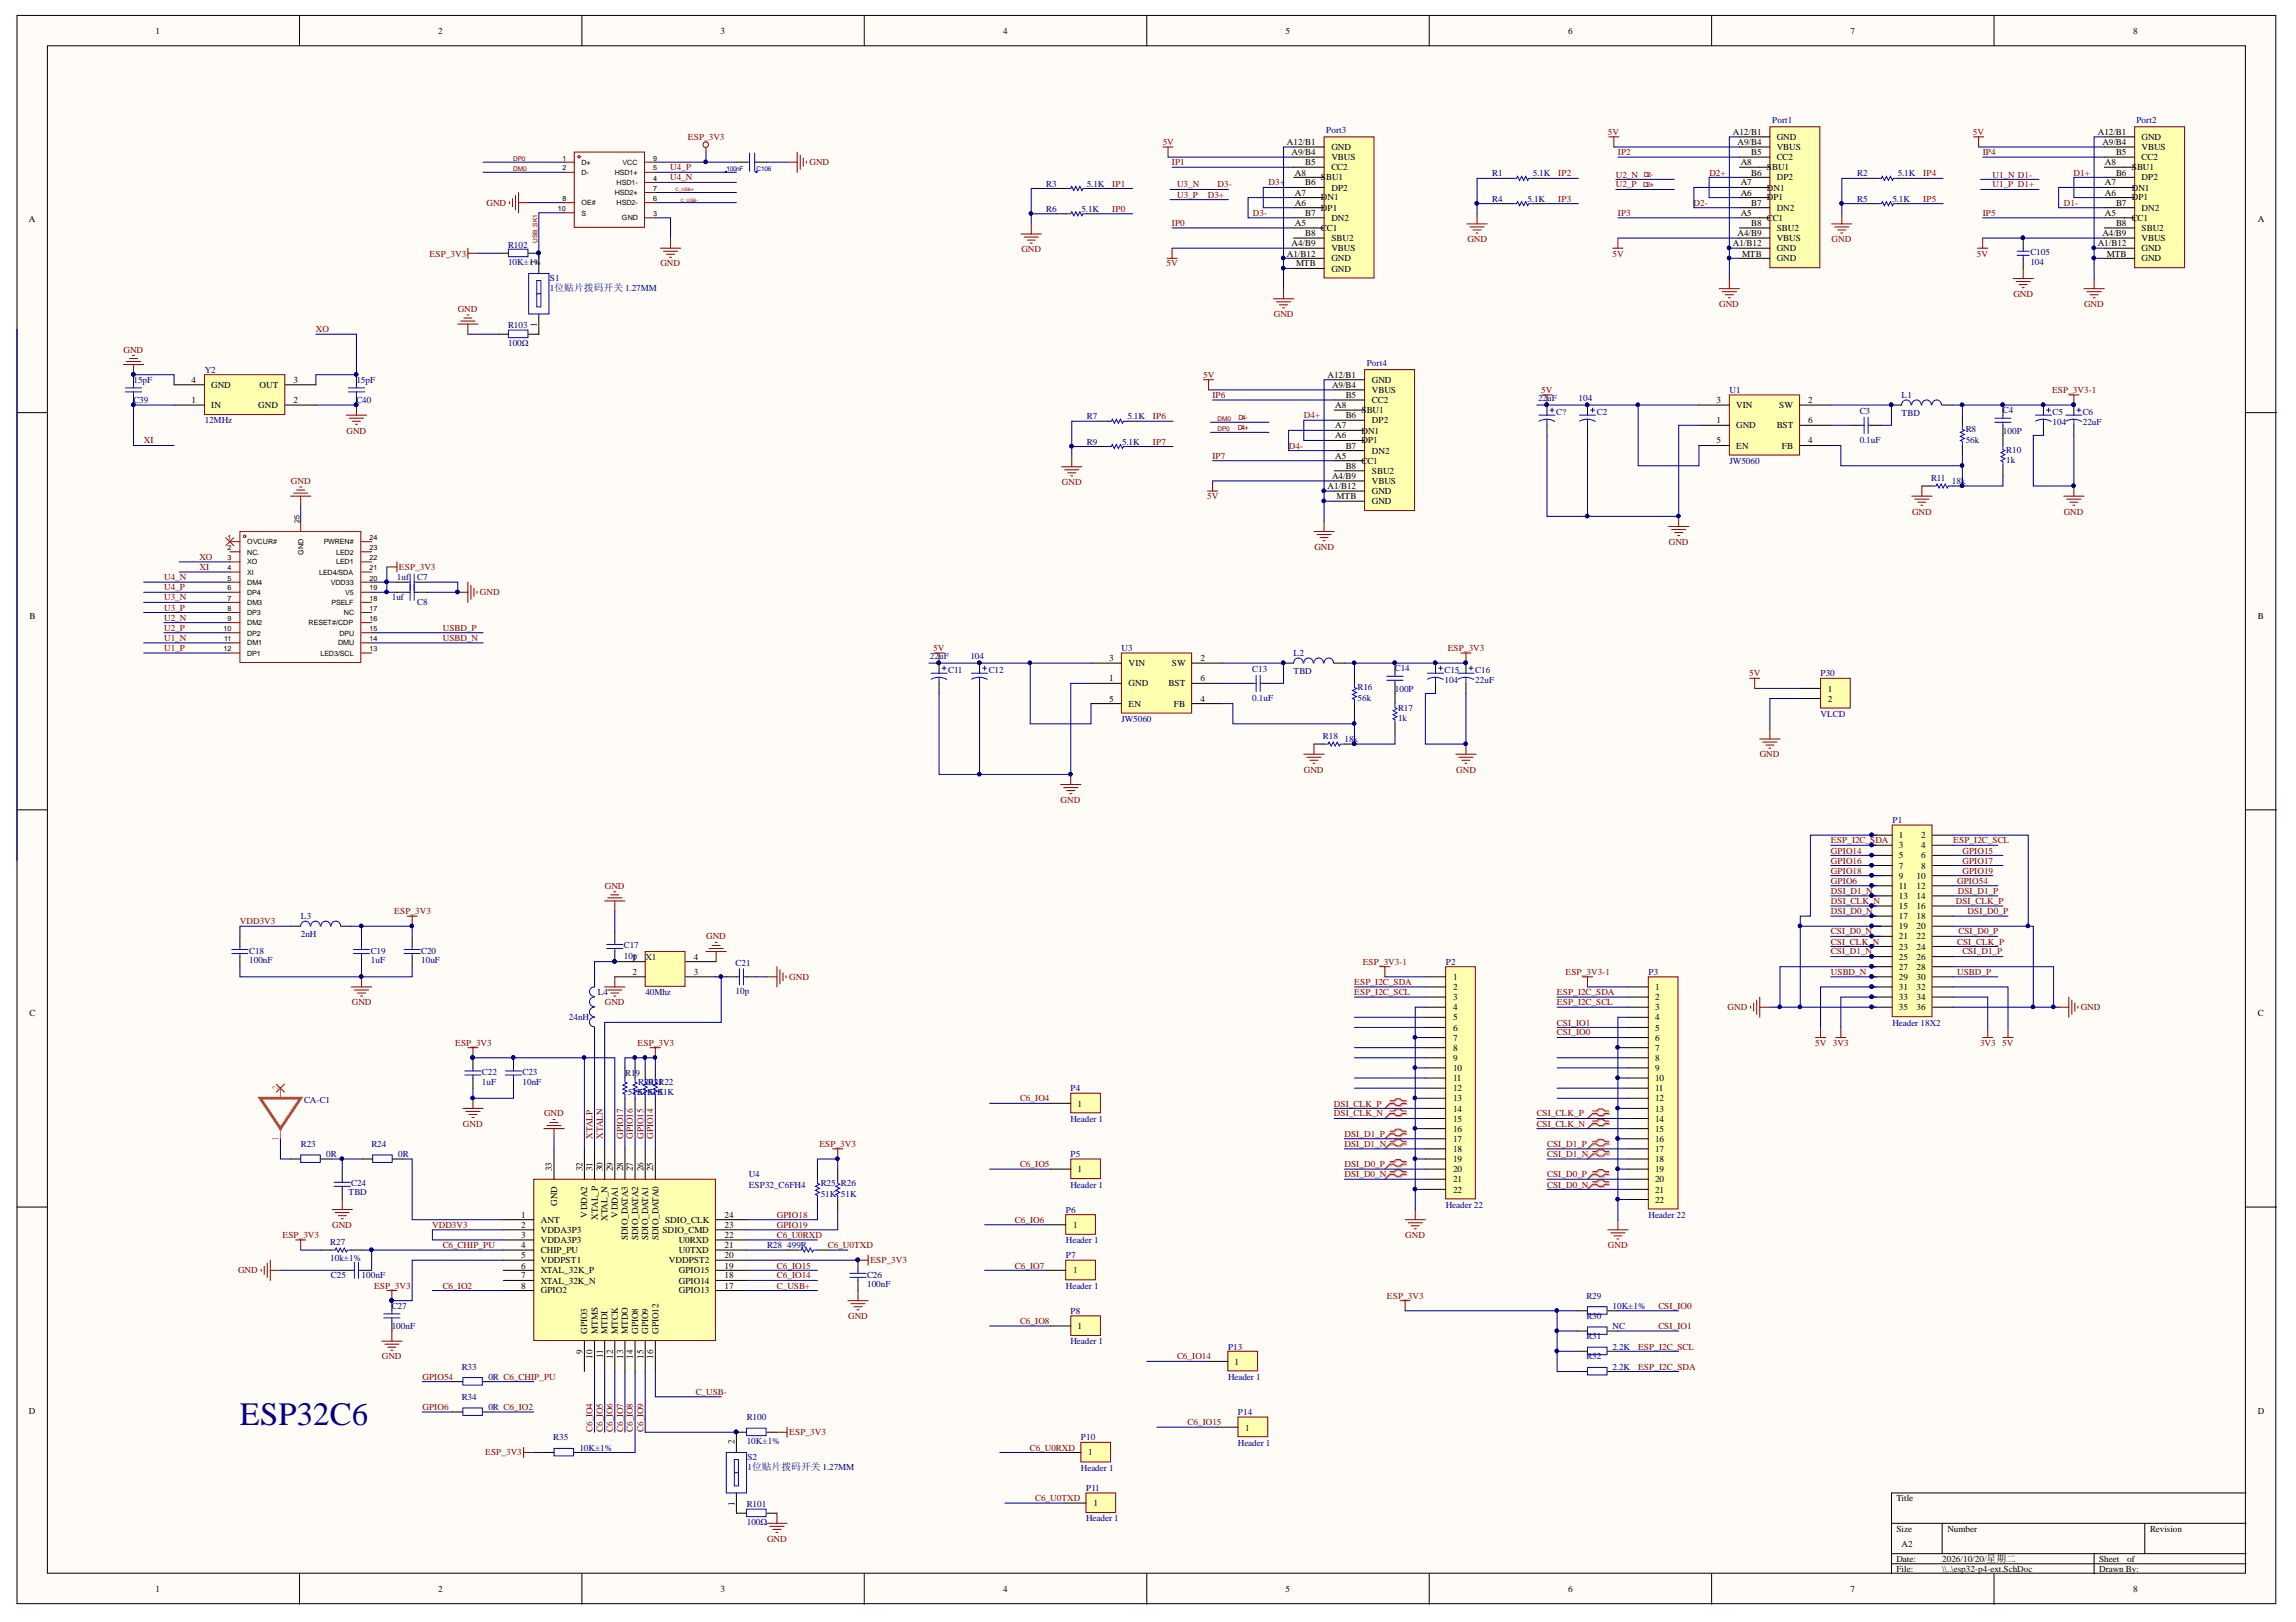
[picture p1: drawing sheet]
<svg xmlns="http://www.w3.org/2000/svg" width="297mm" height="210mm" viewBox="0 0 297 210" stroke-linecap="round" stroke-linejoin="round" font-family="sans-serif">
<defs><g id="words">
<text font-size="4.2" fill="#000080" x="31" y="184.4">ESP32C6</text>
<g font-size="1.2">
<text x="20.1" y="4.4">1</text>
<text x="56.7" y="4.4">2</text>
<text x="93.2" y="4.4">3</text>
<text x="129.8" y="4.4">4</text>
<text x="166.3" y="4.4">5</text>
<text x="202.9" y="4.4">6</text>
<text x="239.4" y="4.4">7</text>
<text x="276" y="4.4">8</text>
<text x="224.2" y="17.5">A12/B1</text>
<text x="271.4" y="17.5">A12/B1</text>
<text x="166.5" y="18.8">A12/B1</text>
<text x="167.1" y="20.1">A9/B4</text>
<text x="167.5" y="22.7">A8</text>
<text x="168.9" y="21.4">B5</text>
<text x="168.9" y="24">B6</text>
<text x="170.9" y="23.3">S</text>
<text x="171.6" y="23.3">BU1</text>
<text x="172.2" y="19.4">GND</text>
<text x="172.2" y="20.7">VBUS</text>
<text x="172.2" y="22.1">CC2</text>
<text x="224.8" y="18.8">A9/B4</text>
<text x="225.2" y="24">A7</text>
<text x="225.2" y="21.4">A8</text>
<text x="226.6" y="20.1">B5</text>
<text x="226.6" y="22.7">B6</text>
<text x="228.6" y="22.1">S</text>
<text x="229.3" y="22.1">BU1</text>
<text x="229.9" y="18.1">GND</text>
<text x="229.9" y="19.4">VBUS</text>
<text x="229.9" y="20.7">CC2</text>
<text x="229.9" y="23.3">DP2</text>
<text x="272" y="18.8">A9/B4</text>
<text x="272.3" y="24">A7</text>
<text x="272.3" y="21.4">A8</text>
<text x="273.8" y="20.1">B5</text>
<text x="273.8" y="22.7">B6</text>
<text x="275.8" y="22.1">S</text>
<text x="276.5" y="22.1">BU1</text>
<text x="277.1" y="18.1">GND</text>
<text x="277.1" y="19.4">VBUS</text>
<text x="277.1" y="20.7">CC2</text>
<text x="277.1" y="23.3">DP2</text>
<text x="3.7" y="28.7">A</text>
<text x="167.5" y="29.2">A5</text>
<text x="167.5" y="26.6">A6</text>
<text x="167.5" y="25.4">A7</text>
<text x="168.9" y="28">B7</text>
<text x="170.9" y="29.9">CC1</text>
<text x="170.9" y="27.3">DP1</text>
<text x="170.9" y="25.9">DN1</text>
<text x="172.2" y="28.6">DN2</text>
<text x="172.2" y="24.7">DP2</text>
<text x="225.2" y="28">A5</text>
<text x="225.2" y="25.4">A6</text>
<text x="226.6" y="26.6">B7</text>
<text x="226.6" y="29.2">B8</text>
<text x="228.6" y="28.6">CC1</text>
<text x="228.6" y="25.9">DP1</text>
<text x="228.6" y="24.7">DN1</text>
<text x="229.9" y="27.3">DN2</text>
<text x="229.9" y="29.9">SBU2</text>
<text x="272.3" y="28">A5</text>
<text x="272.3" y="25.4">A6</text>
<text x="273.8" y="26.6">B7</text>
<text x="273.8" y="29.2">B8</text>
<text x="275.8" y="28.6">CC1</text>
<text x="275.8" y="25.9">DP1</text>
<text x="275.8" y="24.7">DN1</text>
<text x="277.1" y="27.3">DN2</text>
<text x="277.1" y="29.9">SBU2</text>
<text x="292.1" y="28.7">A</text>
<text x="69.5" y="34.3" transform="rotate(-90 69.5 34.3)">2</text>
<text x="166.5" y="33.2">A1/B12</text>
<text x="167.1" y="31.9">A4/B9</text>
<text x="167.7" y="34.5">MTB</text>
<text x="168.9" y="30.6">B8</text>
<text x="172.2" y="33.8">GND</text>
<text x="172.2" y="32.5">VBUS</text>
<text x="172.2" y="31.2">SBU2</text>
<text x="172.2" y="35.2">GND</text>
<text x="224.2" y="31.9">A1/B12</text>
<text x="224.8" y="30.6">A4/B9</text>
<text x="225.4" y="33.2">MTB</text>
<text x="229.9" y="32.5">GND</text>
<text x="229.9" y="31.2">VBUS</text>
<text x="229.9" y="33.8">GND</text>
<text x="271.4" y="31.9">A1/B12</text>
<text x="272" y="30.6">A4/B9</text>
<text x="272.6" y="33.2">MTB</text>
<text x="277.1" y="32.5">GND</text>
<text x="277.1" y="31.2">VBUS</text>
<text x="277.1" y="33.8">GND</text>
<text x="69.5" y="42.3" transform="rotate(-90 69.5 42.3)">1</text>
<text x="24.8" y="49.5">4</text>
<text x="24.8" y="52.1">1</text>
<text x="27.3" y="50.2">GND</text>
<text x="27.3" y="52.8">IN</text>
<text x="33.4" y="52.8">GND</text>
<text x="33.6" y="50.2">OUT</text>
<text x="38" y="49.5">3</text>
<text x="38" y="52.1">2</text>
<text x="171.7" y="48.9">A12/B1</text>
<text x="172.3" y="50.2">A9/B4</text>
<text x="172.8" y="52.8">A8</text>
<text x="174.1" y="51.5">B5</text>
<text x="176.1" y="53.5">S</text>
<text x="176.8" y="53.5">BU1</text>
<text x="177.5" y="49.5">GND</text>
<text x="177.5" y="50.9">VBUS</text>
<text x="177.5" y="52.1">CC2</text>
<text x="222.1" y="52.1">3</text>
<text x="224.6" y="52.8">VIN</text>
<text x="230.2" y="52.8">SW</text>
<text x="233.9" y="52.1">2</text>
<text x="172.8" y="59.3">A5</text>
<text x="172.8" y="56.7">A6</text>
<text x="172.8" y="55.4">A7</text>
<text x="174.1" y="58.1">B7</text>
<text x="174.1" y="54.1">B6</text>
<text x="176.1" y="57.4">DP1</text>
<text x="176.1" y="56.1">DN1</text>
<text x="177.5" y="58.7">DN2</text>
<text x="177.5" y="54.8">DP2</text>
<text x="222.1" y="57.4">5</text>
<text x="222.1" y="54.8">1</text>
<text x="224.6" y="58.1">EN</text>
<text x="224.6" y="55.4">GND</text>
<text x="229.9" y="55.4">BST</text>
<text x="230.5" y="58.1">FB</text>
<text x="233.9" y="54.8">6</text>
<text x="233.9" y="57.4">4</text>
<text x="171.7" y="63.3">A1/B12</text>
<text x="172.3" y="62">A4/B9</text>
<text x="172.9" y="64.6">MTB</text>
<text x="174.1" y="60.7">B8</text>
<text x="176.1" y="60">CC1</text>
<text x="177.5" y="64">GND</text>
<text x="177.5" y="62.6">VBUS</text>
<text x="177.5" y="61.4">SBU2</text>
<text x="177.5" y="65.3">GND</text>
<text x="3.8" y="80.1">B</text>
<text x="292.1" y="80.1">B</text>
<text x="143.5" y="85.5">3</text>
<text x="143.5" y="88.2">1</text>
<text x="146" y="86.2">VIN</text>
<text x="146" y="88.8">GND</text>
<text x="151.2" y="88.8">BST</text>
<text x="151.6" y="86.2">SW</text>
<text x="155.3" y="85.5">2</text>
<text x="155.3" y="88.2">6</text>
<text x="236.5" y="89.5">1</text>
<text x="143.5" y="90.8">5</text>
<text x="146" y="91.5">EN</text>
<text x="151.9" y="91.5">FB</text>
<text x="155.3" y="90.8">4</text>
<text x="236.5" y="90.8">2</text>
<text x="245.7" y="108.4">1</text>
<text x="245.7" y="109.8">3</text>
<text x="245.7" y="111.1">5</text>
<text x="245.7" y="112.4">7</text>
<text x="245.7" y="113.7">9</text>
<text x="248" y="113.7">10</text>
<text x="248.6" y="108.4">2</text>
<text x="248.6" y="109.8">4</text>
<text x="248.6" y="111.1">6</text>
<text x="248.6" y="112.4">8</text>
<text x="245.7" y="115">11</text>
<text x="245.7" y="117.7">15</text>
<text x="245.7" y="118.9">17</text>
<text x="245.7" y="116.3">13</text>
<text x="248" y="115">12</text>
<text x="248" y="116.3">14</text>
<text x="248" y="117.7">16</text>
<text x="248" y="118.9">18</text>
<text x="81.8" y="124.2">1</text>
<text x="89.8" y="124.2">4</text>
<text x="245.7" y="120.3">19</text>
<text x="245.7" y="121.6">21</text>
<text x="245.7" y="122.9">23</text>
<text x="245.7" y="124.2">25</text>
<text x="245.7" y="125.5">27</text>
<text x="248" y="120.3">20</text>
<text x="248" y="121.6">22</text>
<text x="248" y="122.9">24</text>
<text x="248" y="124.2">26</text>
<text x="248" y="125.5">28</text>
<text x="3.8" y="131.5">C</text>
<text x="81.8" y="126.1">2</text>
<text x="89.8" y="126.1">3</text>
<text x="188" y="126.8">1</text>
<text x="188" y="128.1">2</text>
<text x="188" y="129.4">3</text>
<text x="188" y="130.8">4</text>
<text x="214.1" y="128.1">1</text>
<text x="214.1" y="129.4">2</text>
<text x="214.1" y="130.8">3</text>
<text x="245.7" y="126.8">29</text>
<text x="245.7" y="128.1">31</text>
<text x="245.7" y="129.4">33</text>
<text x="245.7" y="130.8">35</text>
<text x="248" y="126.8">30</text>
<text x="248" y="128.1">32</text>
<text x="248" y="129.4">34</text>
<text x="248" y="130.8">36</text>
<text x="292.1" y="131.5">C</text>
<text x="188" y="132">5</text>
<text x="188" y="133.4">6</text>
<text x="188" y="134.7">7</text>
<text x="188" y="136">8</text>
<text x="188" y="137.3">9</text>
<text x="214.1" y="132">4</text>
<text x="214.1" y="133.4">5</text>
<text x="214.1" y="134.7">6</text>
<text x="214.1" y="136">7</text>
<text x="214.1" y="137.3">8</text>
<text x="139.4" y="143.2">1</text>
<text x="188" y="138.6">10</text>
<text x="188" y="139.9">11</text>
<text x="188" y="141.2">12</text>
<text x="188" y="142.5">13</text>
<text x="188" y="143.9">14</text>
<text x="214.1" y="138.6">9</text>
<text x="214.1" y="139.9">10</text>
<text x="214.1" y="141.2">11</text>
<text x="214.1" y="142.5">12</text>
<text x="214.1" y="143.9">13</text>
<text x="188" y="145.1">15</text>
<text x="188" y="146.5">16</text>
<text x="188" y="147.8">17</text>
<text x="188" y="149.1">18</text>
<text x="214.1" y="145.1">14</text>
<text x="214.1" y="146.5">15</text>
<text x="214.1" y="147.8">16</text>
<text x="214.1" y="149.1">17</text>
<text x="71.4" y="151.6" transform="rotate(-90 71.4 151.6)">33</text>
<text x="75.4" y="151.6" transform="rotate(-90 75.4 151.6)">32</text>
<text x="76.6" y="151.6" transform="rotate(-90 76.6 151.6)">31</text>
<text x="78" y="151.6" transform="rotate(-90 78 151.6)">30</text>
<text x="79.3" y="151.6" transform="rotate(-90 79.3 151.6)">29</text>
<text x="80.6" y="151.6" transform="rotate(-90 80.6 151.6)">28</text>
<text x="81.9" y="151.6" transform="rotate(-90 81.9 151.6)">27</text>
<text x="83.2" y="151.6" transform="rotate(-90 83.2 151.6)">26</text>
<text x="84.5" y="151.6" transform="rotate(-90 84.5 151.6)">25</text>
<text x="139.4" y="151.7">1</text>
<text x="188" y="150.4">19</text>
<text x="188" y="151.7">20</text>
<text x="188" y="153">21</text>
<text x="188" y="154.4">22</text>
<text x="214.1" y="150.4">18</text>
<text x="214.1" y="151.7">19</text>
<text x="214.1" y="153">20</text>
<text x="214.1" y="154.4">21</text>
<text x="214.1" y="155.6">22</text>
<text x="67.4" y="157.6">1</text>
<text x="67.4" y="158.9">2</text>
<text x="67.4" y="160.2">3</text>
<text x="67.4" y="161.5">4</text>
<text x="70" y="158.2">ANT</text>
<text x="70" y="159.6">VDDA3P3</text>
<text x="70" y="160.9">VDDA3P3</text>
<text x="72.1" y="156" transform="rotate(-90 72.1 156)">GND</text>
<text x="76" y="157.6" transform="rotate(-90 76 157.6)">VDDA2</text>
<text x="77.3" y="157.8" transform="rotate(-90 77.3 157.8)">XTAL_P</text>
<text x="78.6" y="158" transform="rotate(-90 78.6 158)">XTAL_N</text>
<text x="79.9" y="157.6" transform="rotate(-90 79.9 157.6)">VDDA1</text>
<text x="81.2" y="160.5" transform="rotate(-90 81.2 160.5)">SDIO_DATA3</text>
<text x="82.6" y="160.5" transform="rotate(-90 82.6 160.5)">SDIO_DATA2</text>
<text x="83.8" y="160.5" transform="rotate(-90 83.8 160.5)">SDIO_DATA1</text>
<text x="85.2" y="160.5" transform="rotate(-90 85.2 160.5)">SDIO_DATA0</text>
<text x="85.7" y="159.6">SDIO_CMD</text>
<text x="86" y="158.2">SDIO_CLK</text>
<text x="87.8" y="160.9">U0RXD</text>
<text x="93.7" y="161.5">21</text>
<text x="93.7" y="160.2">22</text>
<text x="93.7" y="158.9">23</text>
<text x="93.7" y="157.6">24</text>
<text x="138.8" y="158.9">1</text>
<text x="67.4" y="162.8">5</text>
<text x="67.4" y="164.2">6</text>
<text x="67.4" y="165.4">7</text>
<text x="67.4" y="166.8">8</text>
<text x="70" y="162.1">CHIP_PU</text>
<text x="70" y="163.5">VDDPST1</text>
<text x="70" y="164.7">XTAL_32K_P</text>
<text x="70" y="166.1">XTAL_32K_N</text>
<text x="70" y="167.4">GPIO2</text>
<text x="86.5" y="163.5">VDDPST2</text>
<text x="87.8" y="167.4">GPIO13</text>
<text x="87.8" y="166.1">GPIO14</text>
<text x="87.8" y="164.7">GPIO15</text>
<text x="87.8" y="162.1">U0TXD</text>
<text x="93.7" y="166.8">17</text>
<text x="93.7" y="165.4">18</text>
<text x="93.7" y="164.2">19</text>
<text x="93.7" y="162.8">20</text>
<text x="138.8" y="164.7">1</text>
<text x="76" y="172.6" transform="rotate(-90 76 172.6)">GPIO3</text>
<text x="77.3" y="172.6" transform="rotate(-90 77.3 172.6)">MTMS</text>
<text x="78.6" y="172.6" transform="rotate(-90 78.6 172.6)">MTDI</text>
<text x="79.9" y="172.6" transform="rotate(-90 79.9 172.6)">MTCK</text>
<text x="81.2" y="172.6" transform="rotate(-90 81.2 172.6)">MTDO</text>
<text x="82.6" y="172.6" transform="rotate(-90 82.6 172.6)">GPIO8</text>
<text x="83.8" y="172.6" transform="rotate(-90 83.8 172.6)">GPIO9</text>
<text x="85.2" y="172.6" transform="rotate(-90 85.2 172.6)">GPIO12</text>
<text x="139.4" y="172">1</text>
<text x="75.4" y="175.2" transform="rotate(-90 75.4 175.2)">9</text>
<text x="76.6" y="175.8" transform="rotate(-90 76.6 175.8)">10</text>
<text x="78" y="175.7" transform="rotate(-90 78 175.7)">11</text>
<text x="79.3" y="175.8" transform="rotate(-90 79.3 175.8)">12</text>
<text x="80.6" y="175.8" transform="rotate(-90 80.6 175.8)">13</text>
<text x="81.9" y="175.8" transform="rotate(-90 81.9 175.8)">14</text>
<text x="83.2" y="175.8" transform="rotate(-90 83.2 175.8)">15</text>
<text x="84.5" y="175.8" transform="rotate(-90 84.5 175.8)">16</text>
<text x="159.7" y="176.6">1</text>
<text x="3.7" y="182.9">D</text>
<text x="161.1" y="185.1">1</text>
<text x="292.1" y="182.9">D</text>
<text x="95" y="186.9" transform="rotate(-90 95 186.9)">2</text>
<text x="140.8" y="188.3">1</text>
<text x="95" y="194.8" transform="rotate(-90 95 194.8)">1</text>
<text x="141.4" y="194.9">1</text>
<text x="245.3" y="194.3">Title</text>
<text x="245.3" y="198.2">Size</text>
<text x="245.3" y="202.1">Date:</text>
<text x="245.3" y="203.4">File:</text>
<text x="246" y="200.2">A2</text>
<text x="251.3" y="202.1">2026/10/20/星期二</text>
<text x="251.3" y="203.4">\\..\esp32-p4-ext.SchDoc</text>
<text x="251.9" y="198.2">Number</text>
<text x="271.6" y="202.1">Sheet</text>
<text x="271.6" y="203.4">Drawn By:</text>
<text x="275.2" y="202.1">of</text>
<text x="278.2" y="198.2">Revision</text>
<text x="20.1" y="206">1</text>
<text x="56.7" y="206">2</text>
<text x="93.2" y="206">3</text>
<text x="129.8" y="206">4</text>
<text x="166.3" y="206">5</text>
<text x="202.9" y="206">6</text>
<text x="239.4" y="206">7</text>
<text x="276" y="206">8</text>
</g>
<g font-size="1.2" fill="#000080">
<text x="171.6" y="17.2">Port3</text>
<text x="229.3" y="15.9">Port1</text>
<text x="276.4" y="15.9">Port2</text>
<text x="193.1" y="22.8">R1</text>
<text x="198.3" y="22.8">5.1K</text>
<text x="240.3" y="22.8">R2</text>
<text x="245.5" y="22.8">5.1K</text>
<text x="135.4" y="24.2">R3</text>
<text x="135.4" y="27.4">R6</text>
<text x="139.9" y="27.4">5.1K</text>
<text x="140.6" y="24.2">5.1K</text>
<text x="193.1" y="26.1">R4</text>
<text x="197.6" y="26.1">5.1K</text>
<text x="240.3" y="26.1">R5</text>
<text x="244.8" y="26.1">5.1K</text>
<text x="65.7" y="34.3">10K±1%</text>
<text x="65.7" y="32">R102</text>
<text x="262.7" y="33">C105</text>
<text x="262.7" y="34.3">104</text>
<text x="71.1" y="36.3">S1</text>
<text x="71.1" y="37.6">1位贴片拨码开关 1.27MM</text>
<text x="65.7" y="44.8">100Ω</text>
<text x="65.7" y="42.4">R103</text>
<text x="176.8" y="47.3">Port4</text>
<text x="17.3" y="49.5">15pF</text>
<text x="17.3" y="52.1">C39</text>
<text x="26.5" y="48.3">Y2</text>
<text x="46.1" y="49.5">15pF</text>
<text x="46.1" y="52.1">C40</text>
<text x="199" y="51.9">22uF</text>
<text x="201.3" y="53.8">C?</text>
<text x="204.2" y="51.9">104</text>
<text x="206.6" y="53.8">C2</text>
<text x="223.8" y="50.9">U1</text>
<text x="240.6" y="53.6">C3</text>
<text x="246" y="53.8">TBD</text>
<text x="246" y="51.5">L1</text>
<text x="259.1" y="53.5">C4</text>
<text x="265.6" y="53.8">C5</text>
<text x="269.4" y="53.8">C6</text>
<text x="26.5" y="54.8">12MHz</text>
<text x="140.6" y="54.3">R7</text>
<text x="140.6" y="57.6">R9</text>
<text x="145.2" y="57.6">5.1K</text>
<text x="145.8" y="54.3">5.1K</text>
<text x="240.6" y="57.3">0.1uF</text>
<text x="254.3" y="57.3">56k</text>
<text x="254.3" y="56">R8</text>
<text x="259.1" y="56.1">100P</text>
<text x="259.6" y="59.9">1k</text>
<text x="259.6" y="58.6">R10</text>
<text x="265.6" y="55">104</text>
<text x="269.4" y="55">22uF</text>
<text x="223.8" y="60">JW5060</text>
<text x="249.8" y="62.2">R11</text>
<text x="252.5" y="62.6">18k</text>
<text x="50.7" y="77.7">1uf</text>
<text x="51.4" y="75.1">1uf</text>
<text x="54" y="75.1">C7</text>
<text x="54" y="78.4">C8</text>
<text x="120.3" y="85.3">22uF</text>
<text x="122.7" y="87.1">C11</text>
<text x="125.5" y="85.3">104</text>
<text x="127.9" y="87.1">C12</text>
<text x="145.1" y="84.3">U3</text>
<text x="162" y="87">C13</text>
<text x="167.3" y="87.2">TBD</text>
<text x="167.3" y="84.9">L2</text>
<text x="175.6" y="89.3">R16</text>
<text x="180.5" y="86.9">C14</text>
<text x="180.5" y="89.5">100P</text>
<text x="186.9" y="88.4">104</text>
<text x="186.9" y="87.1">C15</text>
<text x="190.9" y="88.4">22uF</text>
<text x="190.9" y="87.1">C16</text>
<text x="235.5" y="87.5">P30</text>
<text x="145.1" y="93.4">JW5060</text>
<text x="162" y="90.7">0.1uF</text>
<text x="171.1" y="95.6">R18</text>
<text x="175.6" y="90.7">56k</text>
<text x="180.9" y="93.3">1k</text>
<text x="180.9" y="92">R17</text>
<text x="235.5" y="92.7">VLCD</text>
<text x="173.9" y="96">18k</text>
<text x="244.8" y="106.5">P1</text>
<text x="38.9" y="118.9">L3</text>
<text x="32.2" y="123.4">C18</text>
<text x="32.2" y="124.7">100nF</text>
<text x="38.9" y="121.3">2nH</text>
<text x="48" y="123.4">C19</text>
<text x="48" y="124.7">1uF</text>
<text x="54.5" y="123.4">C20</text>
<text x="54.5" y="124.7">10uF</text>
<text x="80.7" y="122.7">C17</text>
<text x="80.7" y="124.1">10p</text>
<text x="83.5" y="124.2">X1</text>
<text x="95.2" y="125">C21</text>
<text x="187" y="124.8">P2</text>
<text x="77.3" y="128.7">L4</text>
<text x="83.5" y="128.7">40Mhz</text>
<text x="95.2" y="128.7">10p</text>
<text x="213.3" y="126.1">P3</text>
<text x="73.6" y="132">24nH</text>
<text x="244.8" y="132.7">Header 18X2</text>
<text x="39.3" y="142.8">CA-C1</text>
<text x="62.3" y="139.1">C22</text>
<text x="62.3" y="140.4">1uF</text>
<text x="67.6" y="139.1">C23</text>
<text x="67.6" y="140.4">10nF</text>
<text x="80.9" y="139.2">R19</text>
<text x="81.2" y="141.8">51K 51K</text>
<text x="82.6" y="141.8">51K 51K</text>
<text x="82.6" y="140.4">R20 R22</text>
<text x="83.8" y="140.4">R21</text>
<text x="138.5" y="141.2">P4</text>
<text x="38.9" y="148.4">R23</text>
<text x="42.2" y="149.7">0R</text>
<text x="48.1" y="148.4">R24</text>
<text x="51.5" y="149.7">0R</text>
<text x="138.5" y="145.1">Header 1</text>
<text x="138.5" y="149.7">P5</text>
<text x="45.1" y="154.6">TBD</text>
<text x="45.4" y="153.5">C24</text>
<text x="96.9" y="152.3">U4</text>
<text x="96.9" y="153.7">ESP32_C6FH4</text>
<text x="106.2" y="154.9">51K 51K</text>
<text x="106.2" y="153.5">R25 R26</text>
<text x="138.5" y="153.7">Header 1</text>
<text x="42.7" y="161.1">R27</text>
<text x="99.2" y="161.5">R28</text>
<text x="101.9" y="161.5">499R</text>
<text x="137.9" y="157">P6</text>
<text x="137.9" y="160.9">Header 1</text>
<text x="187" y="156.3">Header 22</text>
<text x="213.3" y="157.6">Header 22</text>
<text x="42.7" y="163.2">10k±1%</text>
<text x="42.8" y="165.4">C25</text>
<text x="46.8" y="165.4">100nF</text>
<text x="112.2" y="165.3">C26</text>
<text x="112.2" y="166.6">100nF</text>
<text x="137.9" y="162.8">P7</text>
<text x="137.9" y="166.8">Header 1</text>
<text x="50.7" y="169.4">C27</text>
<text x="50.7" y="172">100nF</text>
<text x="138.5" y="170">P8</text>
<text x="138.5" y="174">Header 1</text>
<text x="205.2" y="168">R29</text>
<text x="205.2" y="170.7">R30</text>
<text x="205.2" y="173.3">R31</text>
<text x="208.6" y="169.4">10K±1%</text>
<text x="208.6" y="172">NC</text>
<text x="59.7" y="177.3">R33</text>
<text x="63.2" y="178.5">0R C6_CHIP_PU</text>
<text x="158.9" y="174.6">P13</text>
<text x="158.9" y="178.5">Header 1</text>
<text x="205.2" y="175.9">R32</text>
<text x="208.6" y="174.6">2.2K</text>
<text x="208.6" y="177.3">2.2K</text>
<text x="59.7" y="181.1">R34</text>
<text x="63.2" y="182.5">0R C6_IO2</text>
<text x="96.6" y="183.8">R100</text>
<text x="160.1" y="183.1">P14</text>
<text x="71.6" y="186.4">R35</text>
<text x="75" y="187.7">10K±1%</text>
<text x="96.6" y="186.9">10K±1%</text>
<text x="96.7" y="188.9">S2</text>
<text x="96.7" y="190.2">1位贴片拨码开关 1.27MM</text>
<text x="139.8" y="186.4">P10</text>
<text x="139.8" y="190.4">Header 1</text>
<text x="160.1" y="187.1">Header 1</text>
<text x="96.6" y="197.4">100Ω</text>
<text x="96.6" y="195">R101</text>
<text x="140.5" y="193">P11</text>
<text x="140.5" y="196.9">Header 1</text>
</g>
<g font-size="1.2" fill="#800000">
<text x="208" y="17.5">5V</text>
<text x="255.2" y="17.5">5V</text>
<text x="86.7" y="22.1">U4_P</text>
<text x="86.7" y="23.3">U4_N</text>
<text x="89" y="18.1">ESP_3V3</text>
<text x="104.7" y="21.4">GND</text>
<text x="150.4" y="18.8">5V</text>
<text x="151.6" y="21.4">IP1</text>
<text x="164.1" y="24">D3+</text>
<text x="201.6" y="22.8">IP2</text>
<text x="209" y="23">U2_N</text>
<text x="209.3" y="20.1">IP2</text>
<text x="221.1" y="22.7">D2+</text>
<text x="248.8" y="22.8">IP4</text>
<text x="256.5" y="20.1">IP4</text>
<text x="257.8" y="23">U1_N D1-</text>
<text x="268.3" y="22.7">D1+</text>
<text x="62.9" y="26.6">GND</text>
<text x="143.9" y="24.2">IP1</text>
<text x="143.9" y="27.4">IP0</text>
<text x="151.6" y="29.2">IP0</text>
<text x="152.3" y="25.6">U3_P</text>
<text x="152.3" y="24.3">U3_N</text>
<text x="156.3" y="25.6">D3+</text>
<text x="157.5" y="24.3">D3-</text>
<text x="162.1" y="28">D3-</text>
<text x="201.6" y="26.1">IP3</text>
<text x="209" y="24.3">U2_P</text>
<text x="209.3" y="28">IP3</text>
<text x="219.1" y="26.6">D2-</text>
<text x="248.8" y="26.1">IP5</text>
<text x="256.5" y="28">IP5</text>
<text x="257.8" y="24.3">U1_P D1+</text>
<text x="267" y="26.6">D1-</text>
<text x="55.6" y="33.2">ESP_3V3</text>
<text x="85.4" y="34.5">GND</text>
<text x="132.1" y="32.6">GND</text>
<text x="150.9" y="34.5">5V</text>
<text x="189.8" y="31.4">GND</text>
<text x="208.6" y="33.2">5V</text>
<text x="237" y="31.4">GND</text>
<text x="255.7" y="33.2">5V</text>
<text x="59.2" y="40.4">GND</text>
<text x="164.8" y="41">GND</text>
<text x="222.4" y="39.7">GND</text>
<text x="260.5" y="38.4">GND</text>
<text x="269.6" y="39.7">GND</text>
<text x="16" y="45.6">GND</text>
<text x="40.9" y="43">XO</text>
<text x="155.7" y="48.9">5V</text>
<text x="156.8" y="51.5">IP6</text>
<text x="199.4" y="50.9">5V</text>
<text x="265.5" y="50.9">ESP_3V3-1</text>
<text x="18.6" y="57.4">XI</text>
<text x="44.8" y="56.1">GND</text>
<text x="149.1" y="54.3">IP6</text>
<text x="149.1" y="57.6">IP7</text>
<text x="156.8" y="59.3">IP7</text>
<text x="166.7" y="58.1">D4-</text>
<text x="168.7" y="54.1">D4+</text>
<text x="37.6" y="62.6">GND</text>
<text x="137.4" y="62.8">GND</text>
<text x="156.2" y="64.6">5V</text>
<text x="170" y="71.2">GND</text>
<text x="215.9" y="70.5">GND</text>
<text x="247.4" y="66.6">GND</text>
<text x="267" y="66.6">GND</text>
<text x="21.2" y="77.7">U3_N</text>
<text x="21.2" y="76.4">U4_P</text>
<text x="21.2" y="75.1">U4_N</text>
<text x="25.8" y="73.8">XI</text>
<text x="25.8" y="72.4">XO</text>
<text x="51.6" y="73.8">ESP_3V3</text>
<text x="62.1" y="77">GND</text>
<text x="21.2" y="81.7">U2_P</text>
<text x="21.2" y="80.3">U2_N</text>
<text x="21.2" y="79">U3_P</text>
<text x="21.2" y="82.9">U1_N</text>
<text x="57.3" y="82.9">USBD_N</text>
<text x="57.3" y="81.7">USBD_P</text>
<text x="21.2" y="84.3">U1_P</text>
<text x="120.7" y="84.3">5V</text>
<text x="187.3" y="84.3">ESP_3V3</text>
<text x="226.3" y="87.5">5V</text>
<text x="168.7" y="100">GND</text>
<text x="188.4" y="100">GND</text>
<text x="227.7" y="98">GND</text>
<text x="137.2" y="103.9">GND</text>
<text x="236.9" y="109.1">ESP_I2C_SDA</text>
<text x="236.9" y="110.5">GPIO14</text>
<text x="236.9" y="111.7">GPIO16</text>
<text x="236.9" y="113.1">GPIO18</text>
<text x="252.7" y="109.1">ESP_I2C_SCL</text>
<text x="253.9" y="110.5">GPIO15</text>
<text x="253.9" y="111.7">GPIO17</text>
<text x="253.9" y="113.1">GPIO19</text>
<text x="31" y="119.6">VDD3V3</text>
<text x="51" y="118.3">ESP_3V3</text>
<text x="78.3" y="115">GND</text>
<text x="236.9" y="117">DSI_CLK_N</text>
<text x="236.9" y="115.7">DSI_D1_N</text>
<text x="236.9" y="118.3">DSI_D0_N</text>
<text x="236.9" y="114.4">GPIO6</text>
<text x="253" y="117">DSI_CLK_P</text>
<text x="253.2" y="114.4">GPIO54</text>
<text x="253.3" y="115.7">DSI_D1_P</text>
<text x="254.6" y="118.3">DSI_D0_P</text>
<text x="91.4" y="121.6">GND</text>
<text x="176.3" y="124.8">ESP_3V3-1</text>
<text x="236.9" y="122.2">CSI_CLK_N</text>
<text x="236.9" y="123.5">CSI_D1_N</text>
<text x="236.9" y="120.9">CSI_D0_N</text>
<text x="253.2" y="122.2">CSI_CLK_P</text>
<text x="253.4" y="120.9">CSI_D0_P</text>
<text x="253.9" y="123.5">CSI_D1_P</text>
<text x="45.5" y="130.1">GND</text>
<text x="78.3" y="130.1">GND</text>
<text x="102.1" y="126.8">GND</text>
<text x="175.2" y="127.5">ESP_I2C_SDA</text>
<text x="175.2" y="128.7">ESP_I2C_SCL</text>
<text x="201.4" y="128.7">ESP_I2C_SDA</text>
<text x="201.4" y="130.1">ESP_I2C_SCL</text>
<text x="202.5" y="126.1">ESP_3V3-1</text>
<text x="223.5" y="130.8">GND</text>
<text x="236.9" y="126.1">USBD_N</text>
<text x="253.2" y="126.1">USBD_P</text>
<text x="269.2" y="130.8">GND</text>
<text x="58.9" y="135.3">ESP_3V3</text>
<text x="82.5" y="135.3">ESP_3V3</text>
<text x="201.4" y="132.7">CSI_IO1</text>
<text x="201.4" y="134">CSI_IO0</text>
<text x="234.8" y="135.3">5V</text>
<text x="237.1" y="135.3">3V3</text>
<text x="256.2" y="135.3">3V3</text>
<text x="259" y="135.3">5V</text>
<text x="132" y="142.5">C6_IO4</text>
<text x="172.6" y="143.2">DSI_CLK_P</text>
<text x="59.9" y="145.8">GND</text>
<text x="70.4" y="144.5">GND</text>
<text x="76.6" y="147.3" transform="rotate(-90 76.6 147.3)">XTALP</text>
<text x="78" y="147.3" transform="rotate(-90 78 147.3)">XTALN</text>
<text x="80.6" y="147.3" transform="rotate(-90 80.6 147.3)">GPIO17</text>
<text x="81.9" y="147.3" transform="rotate(-90 81.9 147.3)">GPIO16</text>
<text x="83.2" y="147.3" transform="rotate(-90 83.2 147.3)">GPIO15</text>
<text x="84.5" y="147.3" transform="rotate(-90 84.5 147.3)">GPIO14</text>
<text x="106" y="148.4">ESP_3V3</text>
<text x="172.6" y="144.5">DSI_CLK_N</text>
<text x="173.9" y="147.1">DSI_D1_P</text>
<text x="173.9" y="148.4">DSI_D1_N</text>
<text x="198.8" y="145.8">CSI_CLK_N</text>
<text x="198.8" y="144.5">CSI_CLK_P</text>
<text x="200.2" y="148.4">CSI_D1_P</text>
<text x="200.2" y="149.7">CSI_D1_N</text>
<text x="132" y="151.1">C6_IO5</text>
<text x="173.9" y="151.1">DSI_D0_P</text>
<text x="173.9" y="152.3">DSI_D0_N</text>
<text x="200.2" y="153.7">CSI_D0_N</text>
<text x="200.2" y="152.3">CSI_D0_P</text>
<text x="36.5" y="160.2">ESP_3V3</text>
<text x="43" y="158.9">GND</text>
<text x="55.9" y="158.9">VDD3V3</text>
<text x="57.3" y="161.5">C6_CHIP_PU</text>
<text x="100.5" y="158.9">GPIO19</text>
<text x="100.5" y="157.6">GPIO18</text>
<text x="100.5" y="160.2">C6_U0RXD</text>
<text x="107.1" y="161.5">C6_U0TXD</text>
<text x="131.3" y="158.2">C6_IO6</text>
<text x="181.8" y="160.2">GND</text>
<text x="208" y="161.5">GND</text>
<text x="30.8" y="164.7">GND</text>
<text x="48.4" y="166.8">ESP_3V3</text>
<text x="57.3" y="166.8">C6_IO2</text>
<text x="100.5" y="165.4">C6_IO14</text>
<text x="100.5" y="164.2">C6_IO15</text>
<text x="100.5" y="166.8">C_USB+</text>
<text x="112.6" y="163.5">ESP_3V3</text>
<text x="131.3" y="164.2">C6_IO7</text>
<text x="109.7" y="170.7">GND</text>
<text x="132" y="171.3">C6_IO8</text>
<text x="179.4" y="168">ESP_3V3</text>
<text x="214.5" y="169.4">CSI_IO0</text>
<text x="214.5" y="172">CSI_IO1</text>
<text x="49.4" y="175.9">GND</text>
<text x="54.7" y="178.5">GPIO54</text>
<text x="152.3" y="175.9">C6_IO14</text>
<text x="211.9" y="177.3">ESP_I2C_SDA</text>
<text x="211.9" y="174.6">ESP_I2C_SCL</text>
<text x="54.7" y="182.5">GPIO6</text>
<text x="76.6" y="185.4" transform="rotate(-90 76.6 185.4)">C6_IO4</text>
<text x="78" y="185.4" transform="rotate(-90 78 185.4)">C6_IO5</text>
<text x="79.3" y="185.4" transform="rotate(-90 79.3 185.4)">C6_IO6</text>
<text x="80.6" y="185.4" transform="rotate(-90 80.6 185.4)">C6_IO7</text>
<text x="81.9" y="185.4" transform="rotate(-90 81.9 185.4)">C6_IO8</text>
<text x="83.2" y="185.4" transform="rotate(-90 83.2 185.4)">C6_IO9</text>
<text x="90" y="180.5">C_USB-</text>
<text x="102.1" y="185.7">ESP_3V3</text>
<text x="153.6" y="184.4">C6_IO15</text>
<text x="62.8" y="188.3">ESP_3V3</text>
<text x="133.2" y="187.7">C6_U0RXD</text>
<text x="133.9" y="194.3">C6_U0TXD</text>
<text x="99.2" y="199.5">GND</text>
</g>
<g font-size="1.2" fill="#fd8300">
<text x="36" y="141.1" transform="rotate(-90 36 141.1)">2</text>
<text x="36" y="147.7" transform="rotate(-90 36 147.7)">1</text>
</g>
<g font-size=".9">
<text x="72.8" y="20.8">1</text>
<text x="72.8" y="22.1">2</text>
<text x="75.2" y="21.3">D+</text>
<text x="75.2" y="22.6">D-</text>
<text x="79.5" y="22.6">HSD1+</text>
<text x="79.8" y="23.9">HSD1-</text>
<text x="80.5" y="21.3">VCC</text>
<text x="84.5" y="22.1">5</text>
<text x="84.5" y="23.4">4</text>
<text x="84.5" y="20.8">9</text>
<text x="72.2" y="27.3">10</text>
<text x="72.8" y="26">8</text>
<text x="75.2" y="26.5">OE#</text>
<text x="75.2" y="27.9">S</text>
<text x="79.5" y="25.3">HSD2+</text>
<text x="79.8" y="26.5">HSD2-</text>
<text x="80.5" y="28.5">GND</text>
<text x="84.5" y="24.7">7</text>
<text x="84.5" y="26">6</text>
<text x="84.5" y="28">3</text>
<text x="29.4" y="71.2">2</text>
<text x="29.4" y="69.9">1</text>
<text x="32" y="71.8">NC.</text>
<text x="32" y="70.4">OVCUR#</text>
<text x="38.7" y="67.7" transform="rotate(-90 38.7 67.7)">25</text>
<text x="39.3" y="71.8" transform="rotate(-90 39.3 71.8)">GND</text>
<text x="41.9" y="70.4">PWREN#</text>
<text x="43.5" y="71.8">LED2</text>
<text x="47.8" y="69.9">24</text>
<text x="47.8" y="71.2">23</text>
<text x="29.4" y="77.8">7</text>
<text x="29.4" y="76.4">6</text>
<text x="29.4" y="75.1">5</text>
<text x="29.4" y="73.8">4</text>
<text x="29.4" y="72.5">3</text>
<text x="32" y="77">DP4</text>
<text x="32" y="75.7">DM4</text>
<text x="32" y="74.4">XI</text>
<text x="32" y="73">XO</text>
<text x="41.3" y="74.4">LED4/SDA</text>
<text x="42.8" y="75.7">VDD33</text>
<text x="43.5" y="73">LED1</text>
<text x="44.7" y="77">V5</text>
<text x="47.8" y="72.5">22</text>
<text x="47.8" y="73.8">21</text>
<text x="47.8" y="75.1">20</text>
<text x="47.8" y="76.4">19</text>
<text x="47.8" y="77.8">18</text>
<text x="28.9" y="81.7">10</text>
<text x="29" y="83">11</text>
<text x="29.4" y="80.4">9</text>
<text x="29.4" y="79">8</text>
<text x="32" y="83.5">DM1</text>
<text x="32" y="82.2">DP2</text>
<text x="32" y="80.9">DM2</text>
<text x="32" y="79.6">DP3</text>
<text x="32" y="78.3">DM3</text>
<text x="39.9" y="80.9">RESET#/CDP</text>
<text x="42.9" y="78.3">PSELF</text>
<text x="43.7" y="83.5">DMU</text>
<text x="43.9" y="82.2">DPU</text>
<text x="44.5" y="79.6">NC</text>
<text x="47.8" y="79">17</text>
<text x="47.8" y="80.4">16</text>
<text x="47.8" y="81.7">15</text>
<text x="47.8" y="83">14</text>
<text x="28.9" y="84.3">12</text>
<text x="32" y="84.9">DP1</text>
<text x="41.5" y="84.9">LED3/SCL</text>
<text x="47.8" y="84.3">13</text>
</g>
<g font-size=".9" fill="#800000">
<text x="212.7" y="23">D2-</text>
<text x="212.6" y="24.3">D2+</text>
<text x="160.1" y="55.7">D4+</text>
<text x="160.2" y="54.4">D4-</text>
</g>
<g font-size=".8" fill="#800000">
<text x="66.4" y="22.1">DM0</text>
<text x="66.4" y="20.8">DP0</text>
<text x="69.5" y="31.4" transform="rotate(-90 69.5 31.4)">USB_SK1</text>
<text x="157.5" y="55.8">DP0</text>
<text x="157.5" y="54.4">DM0</text>
</g>
<g font-size=".8" fill="#000080">
<text x="94" y="22.1">100nF</text>
<text x="97.9" y="22.1">C106</text>
</g>
<g font-size=".6" fill="#800000">
<text x="87.4" y="24.8">C_USB+</text>
<text x="88.1" y="26.1">C_USB-</text>
</g>
</g></defs>
<g fill="#fffcf8" stroke="#000" stroke-width=".13">
<path d="M2.2 2h292.2v205.5h-292.2z"/>
<path d="M6.1 5.9h284.4v197.7h-284.4z"/>
</g>
<g fill="none" stroke="#000" stroke-width=".13">
<path d="M38.7 2v3.9M75.3 2v3.9M111.8 2v3.9M148.4 2v3.9M184.9 2v3.9M221.4 2v3.9M258 2v3.9M2.2 53.4h3.9M290.6 53.4h3.9M2.2 104.8h3.9M290.6 104.8h3.9M2.2 156.2h3.9"/>
<path d="M290.6 156.2h3.9M244.7 197.1h45.9M251.3 197.1v4M277.5 197.1v4M290.6 193.2h-45.9v10.5M38.7 203.7v3.9M75.3 203.7v3.9M111.8 203.7v3.9M148.4 203.7v3.9M184.9 203.7v3.9M221.4 203.7v3.9M244.7 201.1h45.9"/>
<path d="M244.7 202.4h45.9M258 203.7v3.9M270.9 201.1v2.6"/>
</g>
<path d="M69.1 152.6h23.5v20.9h-23.5z" fill="#ffffb0" stroke="#800000" stroke-width=".13"/>
<g fill="none" stroke="#000" stroke-width=".13">
<path d="M37.6 119.9h1.3M44.1 119.9h1.4M31 121.2v1.3M31 123.8v1.3M46.8 121.2v1.3M46.8 123.8v1.3M53.3 121.2v1.3M53.3 123.8v1.3M61.2 136.9v1.3M61.2 139.5v1.3M66.4 136.9v1.3M66.4 139.5v1.3"/>
<path d="M76.9 126.4v1.3M76.9 133v1.3M80.8 138.2v1.3M82.2 138.2v1.3M83.5 138.2v1.3M84.8 138.2v1.3M37.6 150h1.3M41.5 150h1.3M44.3 151.3v1.3M44.3 153.9v1.3M46.9 150h1.3M50.8 150h1.3"/>
<path d="M65.1 157.8h4M65.1 159.2h4M71.7 148.7v3.9M75.6 148.7v3.9M76.9 148.7v3.9M78.2 148.7v3.9M79.5 148.7v3.9M80.8 142.1v1.3M80.8 148.7v3.9M82.2 142.1v1.3M82.2 148.7v3.9M83.5 142.1v1.3"/>
<path d="M83.5 148.7v3.9M84.8 142.1v1.3M84.8 148.7v3.9M92.6 157.8h4M92.6 159.2h4M105.8 151.3v1.3M105.8 155.2v1.3M108.4 151.3v1.3M108.4 155.2v1.3M41.5 161.8h1.3M44.1 164.4h1.4M45.5 161.8h1.3"/>
<path d="M46.8 164.4h1.3M50.7 168.3v1.3M50.7 170.9v1.3M58.6 178.8h1.3M62.5 178.8h1.3M65.1 160.5h4M65.1 161.8h4M65.1 163.1h4M65.1 164.4h4M65.1 165.7h4M65.1 167h4M75.6 173.6v3.9"/>
<path d="M76.9 173.6v3.9M78.2 173.6v3.9M79.5 173.6v3.9M80.8 173.6v3.9M82.2 173.6v3.9M83.5 173.6v3.9M84.8 173.6v3.9M92.6 160.5h4M92.6 161.8h4M92.6 163.1h4M92.6 164.4h4M92.6 165.7h4"/>
<path d="M92.6 167h4M101.8 161.8h1.3M105.8 161.8h1.3M111 163.1v1.3M111 165.7v1.3M58.6 182.7h1.3M62.5 182.7h1.3M70.4 188h1.3M74.3 188h1.3"/>
</g>
<g fill="none" stroke="#00f" stroke-width=".13">
<path d="M40.1 119.9a.62 .62 0 0 0-.6-.7 .62 .62 0 0 0-.6 .7M41.4 119.9a.61 .61 0 0 0-.6-.7 .61 .61 0 0 0-.6 .7M42.7 119.9a.61 .61 0 0 0-.6-.7 .61 .61 0 0 0-.6 .7M44.1 119.9a.61 .61 0 0 0-.7-.7 .61 .61 0 0 0-.6 .7M30 122.9h2.1M30 123.4h2.1M31 122.5v.4M31 123.4v.4M45.7 122.9h2.1M45.7 123.4h2.1M46.8 122.5v.4M46.8 123.4v.4"/>
<path d="M52.3 122.9h2.1M52.3 123.4h2.1M53.3 122.5v.4M53.3 123.4v.4M60.1 138.6h2.1M60.1 139.1h2.1M61.2 138.2v.4M61.2 139.1v.4M65.4 138.6h2.1M65.4 139.1h2.1M66.4 138.2v.4M66.4 139.1v.4"/>
<path d="M76.9 131.7a.62 .62 0 0 0-.6 .6 .62 .62 0 0 0 .6 .6M76.9 130.3a.62 .62 0 0 0-.6 .7 .62 .62 0 0 0 .6 .6M76.9 129a.62 .62 0 0 0-.6 .6 .62 .62 0 0 0 .6 .7M76.9 127.7a.61 .61 0 0 0-.6 .6 .61 .61 0 0 0 .6 .6M80.8 139.5v.5l.3 .2-.5 .2 .5 .3-.5 .2 .5 .3-.5 .3 .2 .1v.5M82.2 139.5v.5l.2 .2-.5 .2 .5 .3-.5 .2 .5 .3-.5 .3 .3 .1v.5M83.5 139.5v.5l.2 .2-.5 .2 .5 .3-.5 .2 .5 .3-.5 .3 .3 .1v.5M84.8 139.5v.5l.2 .2-.5 .2 .5 .3-.5 .2 .5 .3-.5 .3 .3 .1v.5M38.9 149.5h2.5v.9h-2.5zM43.2 153h2.1M43.2 153.5h2.1M44.3 152.6v.4"/>
<path d="M44.3 153.5v.4M48.2 149.5h2.5v.9h-2.5zM105.8 152.6v.5l.2 .2-.5 .2 .5 .3-.5 .2 .5 .3-.5 .3 .3 .1v.5M108.4 152.6v.5l.2 .2-.5 .2 .5 .3-.5 .2 .5 .3-.5 .3 .3 .1v.5M42.8 161.8h.6l.1-.3 .3 .5 .2-.5 .3 .5 .2-.5 .3 .5 .1-.2h.6M45.5 164.4h.4M45.9 163.3v2.1M46.4 163.3v2.1M46.4 164.4h.4M49.7 170h2M49.7 170.5h2M50.7 169.6v.4"/>
<path d="M50.7 170.5v.4M59.9 178.3h2.5v.9h-2.5zM103.1 161.8h.6l.1-.3 .3 .5 .2-.5 .3 .5 .2-.5 .3 .5 .1-.2h.6M110 164.8h2M110 165.3h2M111 164.4v.4M111 165.3v.4M59.9 182.2h2.5v1h-2.5zM71.7 187.4h2.5v1h-2.5z"/>
</g>
<g fill="#000080" stroke="#000080" stroke-width=".13">
<circle cx="111" cy="163" r=".22"/>
<circle cx="50.7" cy="168.3" r=".22"/>
<circle cx="53.3" cy="119.8" r=".22"/>
<circle cx="46.7" cy="126.4" r=".22"/>
<circle cx="108.3" cy="149.9" r=".22"/>
<circle cx="84.7" cy="136.9" r=".22"/>
<circle cx="61.1" cy="136.9" r=".22"/>
<circle cx="66.4" cy="136.9" r=".22"/>
<circle cx="61.1" cy="142.1" r=".22"/>
</g>
<g fill="none" stroke="#800000" stroke-width=".13">
<path d="M52.7 118.6h1.3M53.3 118.6v1.3M45.5 127.7h2.6M45.9 128.1h1.8M46.2 128.5h1.1M46.6 128.9h.3M46.8 126.4v1.3M60.5 135.6h1.3M61.2 135.6v1.3M84.1 135.6h1.3M84.8 135.6v1.3M43 156.5h2.6"/>
<path d="M43.4 156.9h1.8M43.8 157.3h1M44.1 157.7h.3M44.3 155.2v1.3M59.9 143.4h2.6M60.3 143.8h1.8M60.7 144.2h1M61.1 144.6h.2M61.2 142.1v1.3M70.4 146.1h2.6M70.8 145.7h1.8M71.1 145.3h1.1"/>
<path d="M71.5 144.9h.3M71.7 146.1v1.3M107.7 148.7h1.3M108.4 148.7v1.3M33.8 164.3v.2M34.2 163.9v1M34.6 163.5v1.8M35 163.1v2.6M35 164.4h1.3M38.2 160.5h1.4M38.9 160.5v1.3M49.4 173.6h2.6"/>
<path d="M49.8 174h1.8M50 167h1.4M50.2 174.3h1M50.6 174.7h.2M50.7 167v1.3M50.7 172.2v1.4M109.7 168.3h2.6M110.1 168.7h1.8M110.5 169.1h1M110.9 169.5h.2M111 163.1h1.3M111 167v1.3"/>
<path d="M112.3 162.4v1.3M67.7 187.3v1.3M67.7 188h1.4"/>
</g>
<path d="M33.7 142.1h5.2l-2.6 4z" fill="none" stroke="#fd8300" stroke-width=".39"/>
<path d="M36.3 140.8v1.3M36.3 146.1v1.3" fill="none" stroke="#fd8300" stroke-width=".13"/>
<path d="M35.8 140.3l1 1M36.8 140.3l-1 1" fill="none" stroke="#f00" stroke-width=".13"/>
<path d="M171.3 17.7h6.5v18.3h-6.5z" fill="#ffffb0" stroke="#800000" stroke-width=".13"/>
<g fill="none" stroke="#000" stroke-width=".13">
<path d="M167.4 19h3.9M136.7 24.4h1.3M136.7 27.7h1.3M140.6 24.4h1.3M140.6 27.7h1.3M167.4 33.4h3.9M167.4 32.1h3.9M167.4 29.5h3.9M167.4 28.2h3.9M167.4 26.9h3.9M167.4 25.6h3.9M167.4 23h3.9"/>
<path d="M167.4 20.3h3.9M167.4 21.6h3.9M167.4 24.3h3.9M167.4 30.8h3.9M167.4 34.7h3.9"/>
</g>
<g fill="none" stroke="#800000" stroke-width=".13">
<path d="M150.5 19h1.3M151.1 19v1.3M132.1 30.3h2.6M132.5 30.7h1.8M132.9 31.1h1M133.3 31.5h.2M133.4 29v1.3M151 33.4h1.3M151.6 32.1v1.3M164.7 38.7h2.7M165.1 39.1h1.9M165.5 39.5h1.1"/>
<path d="M165.9 39.8h.3M166.1 37.4v1.3"/>
</g>
<path d="M138 24.4h.5l.2-.3 .2 .6 .3-.6 .2 .6 .3-.6 .3 .6 .1-.3h.5M138 27.7h.5l.2-.3 .2 .5 .3-.5 .2 .5 .3-.5 .3 .5 .1-.2h.5" fill="none" stroke="#00f" stroke-width=".13"/>
<path d="M229 16.4h6.4v18.2h-6.4z" fill="#ffffb0" stroke="#800000" stroke-width=".13"/>
<g fill="none" stroke="#000" stroke-width=".13">
<path d="M225 17.7h4M225 19h4M194.4 23.1h1.3M194.4 26.4h1.3M198.3 23.1h1.3M198.3 26.4h1.3M225 32.1h4M225 30.8h4M225 28.2h4M225 26.9h4M225 25.6h4M225 24.3h4"/>
<path d="M225 21.6h4M225 20.3h4M225 23h4M225 29.5h4M225 33.4h4"/>
</g>
<g fill="none" stroke="#800000" stroke-width=".13">
<path d="M208.1 17.7h1.3M208.8 17.7v1.3M189.8 29h2.6M190.2 29.4h1.8M190.6 29.8h1M191 30.2h.2M191.1 27.7v1.3M208.7 32.1h1.3M209.3 30.8v1.3M222.4 37.4h2.6M222.8 37.7h1.8M223.2 38.1h1.1"/>
<path d="M223.6 38.5h.3M223.7 36v1.4"/>
</g>
<path d="M195.7 23.1h.5l.1-.3 .3 .5 .3-.5 .2 .5 .3-.5 .2 .5 .2-.2h.5M195.7 26.4h.5l.1-.3 .3 .5 .3-.5 .2 .5 .3-.5 .2 .5 .2-.2h.5" fill="none" stroke="#00f" stroke-width=".13"/>
<path d="M276.2 16.4h6.4v18.2h-6.4z" fill="#ffffb0" stroke="#800000" stroke-width=".13"/>
<g fill="none" stroke="#000" stroke-width=".13">
<path d="M272.2 17.7h4M272.2 19h4M241.6 23.1h1.3M241.6 26.4h1.3M245.5 23.1h1.3M245.5 26.4h1.3M272.2 32.1h4M272.2 30.8h4M272.2 28.2h4M272.2 26.9h4M272.2 25.6h4M272.2 24.3h4"/>
<path d="M272.2 21.6h4M272.2 20.3h4M272.2 23h4M272.2 29.5h4M272.2 33.4h4"/>
</g>
<g fill="none" stroke="#800000" stroke-width=".13">
<path d="M255.3 17.7h1.3M256 17.7v1.3M237 29h2.6M237.4 29.4h1.8M237.8 29.8h1M238.2 30.2h.2M238.3 27.7v1.3M255.8 32.1h1.4M256.5 30.8v1.3M269.6 37.4h2.6M270 37.7h1.8M270.4 38.1h1"/>
<path d="M270.8 38.5h.3M270.9 36v1.4"/>
</g>
<path d="M242.9 23.1h.5l.1-.3 .3 .5 .2-.5 .3 .5 .3-.5 .2 .5 .2-.2h.5M242.9 26.4h.5l.1-.3 .3 .5 .2-.5 .3 .5 .3-.5 .2 .5 .2-.2h.5" fill="none" stroke="#00f" stroke-width=".13"/>
<path d="M176.5 47.8h6.5v18.3h-6.5z" fill="#ffffb0" stroke="#800000" stroke-width=".13"/>
<g fill="none" stroke="#000" stroke-width=".13">
<path d="M141.9 54.5h1.3M141.9 57.8h1.3M145.9 54.5h1.3M145.9 57.8h1.3M172.6 59.6h3.9M172.6 58.3h3.9M172.6 57h3.9M172.6 55.7h3.9M172.6 53.1h3.9M172.6 49.1h3.9M172.6 50.5h3.9M172.6 51.8h3.9"/>
<path d="M172.6 54.4h3.9M172.6 63.5h3.9M172.6 62.2h3.9M172.6 60.9h3.9M172.6 64.9h3.9"/>
</g>
<g fill="none" stroke="#800000" stroke-width=".13">
<path d="M138.7 59.1v1.3M155.7 49.1h1.3M156.4 49.1v1.4M137.3 60.4h2.7M137.7 60.8h1.9M138.1 61.2h1.1M138.5 61.6h.3M156.2 63.5h1.3M156.9 62.2v1.3M170 68.8h2.6M170.4 69.2h1.8M170.8 69.6h1"/>
<path d="M171.2 70h.2M171.3 67.5v1.3"/>
</g>
<path d="M143.2 54.5h.6l.1-.2 .3 .5 .2-.5 .3 .5 .2-.5 .3 .5 .1-.3h.6M143.2 57.8h.6l.1-.3 .3 .5 .2-.5 .3 .5 .2-.5 .3 .5 .1-.2h.6" fill="none" stroke="#00f" stroke-width=".13"/>
<path d="M187 125.1h3.9v30h-3.9z" fill="#ffffb0" stroke="#800000" stroke-width=".13"/>
<g fill="none" stroke="#000" stroke-width=".13">
<path d="M184.4 126.4h2.6M184.4 127.7h2.6M184.4 129h2.6M184.4 130.3h2.6M184.4 131.6h2.6M184.4 133h2.6M184.4 134.3h2.6M184.4 135.6h2.6M184.4 136.9h2.6M184.4 138.2h2.6M184.4 139.5h2.6M184.4 140.8h2.6"/>
<path d="M184.4 142.1h2.6M184.4 143.4h2.6M184.4 144.7h2.6M184.4 146.1h2.6M184.4 147.4h2.6M184.4 148.7h2.6M184.4 150h2.6M184.4 151.3h2.6M184.4 152.6h2.6M184.4 153.9h2.6"/>
</g>
<path d="M213.2 126.4h3.9v30.1h-3.9z" fill="#ffffb0" stroke="#800000" stroke-width=".13"/>
<g fill="none" stroke="#000" stroke-width=".13">
<path d="M210.6 127.7h2.6M210.6 129h2.6M210.6 130.3h2.6M210.6 131.6h2.6M210.6 133h2.6M210.6 134.3h2.6M210.6 135.6h2.6M210.6 136.9h2.6M210.6 138.2h2.6M210.6 139.5h2.6M210.6 140.8h2.6M210.6 142.1h2.6"/>
<path d="M210.6 143.4h2.6M210.6 144.7h2.6M210.6 146.1h2.6M210.6 147.4h2.6M210.6 148.7h2.6M210.6 150h2.6M210.6 151.3h2.6M210.6 152.6h2.6M210.6 153.9h2.6M210.6 155.2h2.6M204.1 169.6h1.3M204.1 172.2h1.3"/>
<path d="M204.1 174.9h1.3M204.1 177.5h1.3M208 169.6h1.3M208 172.2h1.3M208 174.9h1.3M208 177.5h1.3"/>
</g>
<g fill="none" stroke="#800000" stroke-width=".13">
<path d="M178.5 125.1h1.3M179.2 125.1v1.3M204.7 126.4h1.3M205.4 126.4v1.3M226.5 130.2v.3M226.9 129.8v1.1M227.3 129.4v1.9M227.7 130.3h1.3M227.7 129v2.6M234.9 134.3h1.3M235.5 133v1.3M237.5 134.3h1.3"/>
<path d="M238.2 133v1.3M256.5 134.3h1.3M257.2 133v1.3M259.1 134.3h1.3M259.8 133v1.3M266.3 130.3h1.3M267.6 129v2.6M268 129.4v1.9M268.4 129.8v1.1M268.8 130.2v.3M181.8 157.8h2.6M182.2 158.2h1.8"/>
<path d="M182.6 158.6h1M183 159h.2M183.1 156.5v1.3M208 159.2h2.6M208.4 159.5h1.8M208.8 159.9h1M209.3 157.8v1.4M209.2 160.3h.2"/>
</g>
<g fill="none" stroke="#d0a19e" stroke-width=".13">
<path d="M179.9 142.6h.6l.2-.3h.6l.2 .3h.5M179.9 143.9h.6l.2-.3h.6l.2 .3h.5M179.9 146.5h.6l.2-.2h.6l.2 .2h.5M179.9 147.8h.6l.2-.2h.6l.2 .2h.5M179.9 150.4h.6l.2-.2h.6l.2 .2h.5M179.9 151.8h.6l.2-.3h.6l.2 .3h.5M182 142.9h-.5l-.2 .3h-.6l-.2-.3h-.6l-.7 .5M182 144.2h-.5l-.2 .3h-.6l-.2-.3h-.6l-.7 .5M182 146.8h-.5l-.2 .3h-.6l-.2-.3h-.6l-.7 .6M182 148.2h-.5l-.2 .2h-.6l-.2-.2h-.6l-.7 .5M182 150.8h-.5l-.2 .2h-.6l-.2-.2h-.6l-.7 .5M182 152.1h-.5l-.2 .2h-.6l-.2-.2h-.6l-.7 .5"/>
<path d="M206.2 143.9h.5l.3-.3h.5l.2 .3h.6M206.2 145.2h.5l.3-.3h.5l.2 .3h.6M206.2 147.8h.5l.3-.2h.5l.2 .2h.6M206.2 149.1h.5l.3-.2h.5l.2 .2h.6M206.2 151.8h.5l.3-.3h.5l.2 .3h.6M206.2 153.1h.5l.3-.3h.5l.2 .3h.6M208.3 144.2h-.6l-.2 .3h-.5l-.3-.3h-.5l-.8 .5M208.3 145.5h-.6l-.2 .3h-.5l-.3-.3h-.5l-.8 .6M208.3 148.2h-.6l-.2 .2h-.5l-.3-.2h-.5l-.8 .5M208.3 149.5h-.6l-.2 .2h-.5l-.3-.2h-.5l-.8 .5M208.3 152.1h-.6l-.2 .2h-.5l-.3-.2h-.5l-.8 .5M208.3 153.4h-.6l-.2 .3h-.5l-.3-.3h-.5l-.8 .5"/>
</g>
<g fill="none" stroke="#f00" stroke-width=".13">
<path d="M179.8 142.5h.5l.3-.3h.5l.3 .3h.5M179.8 143.8h.5l.3-.3h.5l.3 .3h.5M179.8 146.4h.5l.3-.3h.5l.3 .3h.5M179.8 147.7h.5l.3-.3h.5l.3 .3h.5M179.8 150.3h.5l.3-.2h.5l.3 .2h.5M179.8 151.6h.5l.3-.2h.5l.3 .2h.5M181.9 142.8h-.5l-.3 .2h-.5l-.3-.2h-.5l-.6 .6M181.9 144.1h-.5l-.3 .3h-.5l-.3-.3h-.5l-.6 .6M181.9 146.7h-.5l-.3 .3h-.5l-.3-.3h-.5l-.6 .7M181.9 148h-.5l-.3 .3h-.5l-.3-.3h-.5l-.6 .7M181.9 150.6h-.5l-.3 .3h-.5l-.3-.3h-.5l-.6 .7M181.9 151.9h-.5l-.3 .3h-.5l-.3-.3h-.5l-.6 .7"/>
<path d="M206 143.8h.6l.2-.3h.5l.3 .3h.5M206 145.1h.6l.2-.3h.5l.3 .3h.5M206 147.7h.6l.2-.3h.5l.3 .3h.5M206 149h.6l.2-.3h.5l.3 .3h.5M206 151.6h.6l.2-.2h.5l.3 .2h.5M206 152.9h.6l.2-.2h.5l.3 .2h.5M208.1 144.1h-.5l-.3 .3h-.5l-.2-.3h-.6l-.6 .6M208.1 145.4h-.5l-.3 .3h-.5l-.2-.3h-.6l-.6 .7M208.1 148h-.5l-.3 .3h-.5l-.2-.3h-.6l-.6 .7M208.1 149.3h-.5l-.3 .3h-.5l-.2-.3h-.6l-.6 .7M208.1 151.9h-.5l-.3 .3h-.5l-.2-.3h-.6l-.6 .7M208.1 153.3h-.5l-.3 .2h-.5l-.2-.2h-.6l-.6 .6"/>
</g>
<path d="M205.4 169.1h2.5v1h-2.5zM205.4 171.7h2.5v1h-2.5zM205.4 174.3h2.5v1h-2.5zM205.4 177h2.5v.9h-2.5z" fill="none" stroke="#00f" stroke-width=".13"/>
<path d="M244.8 106.8h5.1v24.8h-5.1z" fill="#ffffb0" stroke="#800000" stroke-width=".13"/>
<g fill="none" stroke="#000" stroke-width=".13">
<path d="M242.2 108.1h2.6M242.2 109.4h2.6M242.2 110.7h2.6M242.2 112h2.6M242.2 113.3h2.6M242.2 114.6h2.6M242.2 115.9h2.6M242.2 117.2h2.6M242.2 118.6h2.6M242.2 119.9h2.6M250 108.1h2.7M250 109.4h2.7"/>
<path d="M250 110.7h2.7M250 112h2.7M250 113.3h2.7M250 114.6h2.7M250 115.9h2.7M250 117.2h2.7M250 118.6h2.7M250 119.9h2.7M242.2 121.2h2.6M242.2 122.5h2.6M242.2 123.8h2.6M242.2 125.1h2.6"/>
<path d="M242.2 126.4h2.6M242.2 127.7h2.6M242.2 129h2.6M242.2 130.3h2.6M250 121.2h2.7M250 122.5h2.7M250 123.8h2.7M250 125.1h2.7M250 126.4h2.7M250 127.7h2.7M250 129h2.7M250 130.3h2.7"/>
</g>
<g fill="#000080" stroke="#000080" stroke-width=".13">
<circle cx="242.1" cy="108" r=".22"/>
<circle cx="242.1" cy="109.4" r=".22"/>
<circle cx="242.1" cy="110.7" r=".22"/>
<circle cx="242.1" cy="112" r=".22"/>
<circle cx="242.1" cy="113.3" r=".22"/>
<circle cx="242.1" cy="114.6" r=".22"/>
<circle cx="242.1" cy="117.2" r=".22"/>
<circle cx="242.1" cy="118.5" r=".22"/>
<circle cx="242.1" cy="119.8" r=".22"/>
<circle cx="242.1" cy="121.1" r=".22"/>
<circle cx="242.1" cy="122.4" r=".22"/>
<circle cx="242.1" cy="123.8" r=".22"/>
<circle cx="242.1" cy="125.1" r=".22"/>
<circle cx="242.1" cy="126.4" r=".22"/>
<circle cx="242.1" cy="127.7" r=".22"/>
<circle cx="242.1" cy="129" r=".22"/>
<circle cx="242.1" cy="130.3" r=".22"/>
<circle cx="242.1" cy="115.9" r=".22"/>
</g>
<path d="M138.5 141.5h3.9v2.5h-3.9z" fill="#ffffb0" stroke="#800000" stroke-width=".13"/>
<path d="M135.9 142.8h2.6" fill="none" stroke="#000" stroke-width=".13"/>
<path d="M181.1 168.3h1.3M181.8 168.3v1.3" fill="none" stroke="#800000" stroke-width=".13"/>
<path d="M223.7 51.1h9.1v7.8h-9.1z" fill="#ffffb0" stroke="#800000" stroke-width=".13"/>
<g fill="none" stroke="#000" stroke-width=".13">
<path d="M200.1 52.4v1.3M200.1 55v1.3M205.4 52.4v1.3M205.4 55v1.3M219.8 52.4h3.9M219.8 57.7h3.9M219.8 55h3.9M232.9 52.4h3.9M232.9 57.7h3.9M232.9 55h3.9M239.5 55h1.3M242.1 55h1.3"/>
<path d="M244.7 52.4h1.3M251.3 52.4h1.3M253.9 53.7v1.3M253.9 57.7v1.3M259.1 52.4v1.3M259.1 55v2.7M264.4 52.4v1.3M264.4 55v1.3M268.3 52.4v1.3M268.3 55v1.3M248.6 62.9h1.3M252.6 62.9h1.3"/>
<path d="M259.1 60.3v1.3"/>
</g>
<g fill="#000080" stroke="#000080" stroke-width=".13">
<circle cx="244.7" cy="52.4" r=".22"/>
<circle cx="253.8" cy="62.9" r=".22"/>
<circle cx="217.1" cy="66.8" r=".22"/>
<circle cx="200.1" cy="52.4" r=".22"/>
<circle cx="259.1" cy="52.4" r=".22"/>
<circle cx="268.3" cy="62.9" r=".22"/>
<circle cx="268.3" cy="52.4" r=".22"/>
<circle cx="264.3" cy="52.4" r=".22"/>
<circle cx="205.3" cy="52.4" r=".22"/>
</g>
<g fill="none" stroke="#00f" stroke-width=".13">
<path d="M199.1 53.7h2.1M200.1 54.3h.6l.4 .2M200.1 54.3h-.5l-.5 .2M200.1 54.3v.7M200.5 53.1h.6M200.8 52.8v.5M204.3 53.7h2.1M205.4 54.3h.5l.5 .2M205.4 54.3h-.6l-.4 .2M205.4 54.3v.7M205.8 53.1h.5M206 52.8v.5"/>
<path d="M240.8 55h.4M241.2 54v2.1M241.7 54v2.1M241.7 55h.4M247.2 52.4a.61 .61 0 0 0-.6-.6 .61 .61 0 0 0-.6 .6M248.5 52.4a.61 .61 0 0 0-.6-.6 .61 .61 0 0 0-.6 .6M249.9 52.4a.61 .61 0 0 0-.7-.6 .61 .61 0 0 0-.6 .6M251.2 52.4a.61 .61 0 0 0-.6-.6 .61 .61 0 0 0-.7 .6M253.9 55v.6l.2 .1-.5 .3 .5 .2-.5 .3 .5 .2-.5 .3 .3 .1v.6M258.1 54.1h2.1M258.1 54.6h2.1M259.1 57.7v.5l.3 .1-.5 .3 .5 .2-.5 .3 .5 .3-.5 .2 .2 .2v.5"/>
<path d="M259.1 53.7v.4M259.1 54.6v.4M263.3 53.7h2.1M264.4 54.3h.5l.5 .2M264.4 54.3h-.6l-.5 .2M264.4 54.3v.7M264.8 53.1h.5M265 52.8v.5M267.3 53.7h2M268.3 54.3h.5l.5 .2M268.3 54.3h-.5l-.5 .2M268.3 54.3v.7"/>
<path d="M268.7 53.1h.5M269 52.8v.5M249.9 62.9h.6l.1-.3 .3 .6 .2-.6 .3 .6 .3-.6 .2 .6 .1-.3h.6"/>
</g>
<g fill="none" stroke="#800000" stroke-width=".13">
<path d="M199.5 51.1h1.3M200.1 51.1v1.3M215.9 68.1h2.6M216.3 68.5h1.8M216.7 68.9h1M217 69.3h.3M217.2 66.8v1.3M247.3 64.2h2.6M247.7 64.6h1.9M248.1 65h1.1M248.5 65.4h.3M248.6 62.9v1.3"/>
<path d="M267 64.2h2.6M267.4 64.6h1.8M267.8 65h1M268.2 65.4h.2M268.3 62.9v1.3"/>
</g>
<path d="M145.1 84.5h9.1v7.8h-9.1z" fill="#ffffb0" stroke="#800000" stroke-width=".13"/>
<g fill="none" stroke="#000" stroke-width=".13">
<path d="M121.5 85.8v1.3M121.5 88.4v1.3M126.7 85.8v1.3M126.7 88.4v1.3M141.1 85.8h4M141.1 91.1h4M141.1 88.4h4M154.3 85.8h3.9M154.3 91.1h3.9M154.3 88.4h3.9M160.8 88.4h1.3M163.4 88.4h1.3"/>
<path d="M166.1 85.8h1.3M170 96.3h1.3M172.6 85.8h1.3M173.9 96.3h1.3M175.2 87.1v1.3M175.2 91.1v1.3M180.5 85.8v1.3M180.5 88.4v2.7M180.5 93.7v1.3M185.7 85.8v1.3M185.7 88.4v1.3M189.6 85.8v1.3"/>
<path d="M189.6 88.4v1.3"/>
</g>
<g fill="#000080" stroke="#000080" stroke-width=".13">
<circle cx="166" cy="85.8" r=".22"/>
<circle cx="175.2" cy="96.3" r=".22"/>
<circle cx="138.5" cy="100.2" r=".22"/>
<circle cx="121.4" cy="85.8" r=".22"/>
<circle cx="180.4" cy="85.8" r=".22"/>
<circle cx="189.6" cy="96.3" r=".22"/>
<circle cx="189.6" cy="85.8" r=".22"/>
<circle cx="185.7" cy="85.8" r=".22"/>
<circle cx="126.7" cy="85.8" r=".22"/>
<circle cx="268.3" cy="52.4" r=".22"/>
<circle cx="111" cy="163" r=".22"/>
<circle cx="46.7" cy="119.8" r=".22"/>
<circle cx="53.3" cy="119.8" r=".22"/>
<circle cx="46.7" cy="126.4" r=".22"/>
<circle cx="50.7" cy="168.3" r=".22"/>
<circle cx="48" cy="161.7" r=".22"/>
<circle cx="108.3" cy="149.9" r=".22"/>
<circle cx="82.1" cy="136.9" r=".22"/>
<circle cx="83.4" cy="136.9" r=".22"/>
<circle cx="84.7" cy="136.9" r=".22"/>
<circle cx="75.6" cy="136.9" r=".22"/>
<circle cx="61.1" cy="142.1" r=".22"/>
<circle cx="66.4" cy="136.9" r=".22"/>
<circle cx="61.1" cy="136.9" r=".22"/>
<circle cx="44.2" cy="149.9" r=".22"/>
<circle cx="166" cy="33.4" r=".22"/>
<circle cx="166" cy="34.7" r=".22"/>
<circle cx="133.4" cy="27.6" r=".22"/>
<circle cx="223.7" cy="32.1" r=".22"/>
<circle cx="223.7" cy="33.4" r=".22"/>
<circle cx="191" cy="26.3" r=".22"/>
<circle cx="270.9" cy="32.1" r=".22"/>
<circle cx="270.9" cy="33.4" r=".22"/>
<circle cx="238.2" cy="26.3" r=".22"/>
<circle cx="171.2" cy="63.5" r=".22"/>
<circle cx="171.2" cy="64.8" r=".22"/>
<circle cx="138.6" cy="57.7" r=".22"/>
<circle cx="183" cy="134.2" r=".22"/>
<circle cx="183" cy="138.2" r=".22"/>
<circle cx="183" cy="142.1" r=".22"/>
<circle cx="183" cy="146" r=".22"/>
<circle cx="183" cy="149.9" r=".22"/>
<circle cx="183" cy="153.9" r=".22"/>
<circle cx="209.3" cy="135.5" r=".22"/>
<circle cx="209.3" cy="139.5" r=".22"/>
<circle cx="209.3" cy="143.4" r=".22"/>
<circle cx="209.3" cy="147.3" r=".22"/>
<circle cx="209.3" cy="151.3" r=".22"/>
<circle cx="209.3" cy="155.2" r=".22"/>
<circle cx="201.4" cy="169.6" r=".22"/>
<circle cx="201.4" cy="172.2" r=".22"/>
<circle cx="201.4" cy="174.8" r=".22"/>
<circle cx="262.4" cy="119.8" r=".22"/>
<circle cx="263" cy="130.3" r=".22"/>
<circle cx="265.6" cy="130.3" r=".22"/>
<circle cx="232.9" cy="130.3" r=".22"/>
<circle cx="232.9" cy="119.8" r=".22"/>
<circle cx="242.1" cy="108" r=".22"/>
<circle cx="242.1" cy="109.4" r=".22"/>
<circle cx="242.1" cy="110.7" r=".22"/>
<circle cx="242.1" cy="112" r=".22"/>
<circle cx="242.1" cy="113.3" r=".22"/>
<circle cx="242.1" cy="114.6" r=".22"/>
<circle cx="242.1" cy="115.9" r=".22"/>
<circle cx="242.1" cy="117.2" r=".22"/>
<circle cx="242.1" cy="118.5" r=".22"/>
<circle cx="242.1" cy="119.8" r=".22"/>
<circle cx="242.1" cy="121.1" r=".22"/>
<circle cx="242.1" cy="122.4" r=".22"/>
<circle cx="242.1" cy="123.8" r=".22"/>
<circle cx="230.2" cy="130.3" r=".22"/>
<circle cx="242.1" cy="125.1" r=".22"/>
<circle cx="242.1" cy="126.4" r=".22"/>
<circle cx="242.1" cy="127.7" r=".22"/>
<circle cx="242.1" cy="129" r=".22"/>
<circle cx="242.1" cy="130.3" r=".22"/>
<circle cx="205.3" cy="66.8" r=".22"/>
<circle cx="244.7" cy="52.4" r=".22"/>
<circle cx="253.8" cy="52.4" r=".22"/>
<circle cx="253.8" cy="60.2" r=".22"/>
<circle cx="253.8" cy="62.9" r=".22"/>
<circle cx="259.1" cy="52.4" r=".22"/>
<circle cx="264.3" cy="52.4" r=".22"/>
<circle cx="268.3" cy="62.9" r=".22"/>
<circle cx="217.1" cy="66.8" r=".22"/>
<circle cx="126.7" cy="100.2" r=".22"/>
<circle cx="175.2" cy="85.8" r=".22"/>
<circle cx="175.2" cy="93.6" r=".22"/>
<circle cx="133.2" cy="85.8" r=".22"/>
<circle cx="211.9" cy="52.4" r=".22"/>
<circle cx="205.3" cy="52.4" r=".22"/>
<circle cx="200.1" cy="52.4" r=".22"/>
</g>
<g fill="none" stroke="#00f" stroke-width=".13">
<path d="M120.4 87.1h2.1M121.5 87.6l.5 .1 .5 .2M121.5 87.6l-.5 .1-.5 .2M121.5 87.6v.8M121.9 86.5h.5M122.1 86.2v.5M125.7 87.1h2.1M126.7 87.6l.6 .1 .4 .2M126.7 87.6l-.5 .1-.5 .2M126.7 87.6v.8M127.1 86.5h.5M127.4 86.2v.5"/>
<path d="M162.1 88.4h.4M162.5 87.4v2.1M163 87.4v2.1M163 88.4h.4M168.6 85.8a.61 .61 0 0 0-.6-.6 .61 .61 0 0 0-.6 .6M169.9 85.8a.61 .61 0 0 0-.6-.6 .61 .61 0 0 0-.6 .6M171.2 85.8a.61 .61 0 0 0-.6-.6 .61 .61 0 0 0-.6 .6M171.3 96.3h.5l.2-.3 .2 .6 .3-.6 .2 .6 .3-.6 .3 .6 .1-.3h.5M172.5 85.8a.61 .61 0 0 0-.6-.6 .61 .61 0 0 0-.6 .6M175.2 88.4v.6l.3 .1-.5 .2 .5 .3-.5 .3 .5 .2-.5 .3 .2 .1v.6M179.4 87.5h2.1M179.4 88h2.1"/>
<path d="M180.5 91.1v.5l.2 .1-.5 .3 .5 .2-.5 .3 .5 .3-.5 .2 .3 .1v.6M180.5 87.1v.4M180.5 88v.4M184.7 87.1h2.1M185.7 87.6l.5 .1 .5 .2M185.7 87.6l-.5 .1-.5 .2M185.7 87.6v.8M186.1 86.5h.5M186.4 86.2v.5M188.6 87.1h2.1M189.6 87.6l.6 .1 .5 .2M189.6 87.6l-.5 .1-.5 .2"/>
<path d="M189.6 87.6v.8M190 86.5h.6M190.3 86.2v.5"/>
</g>
<g fill="none" stroke="#800000" stroke-width=".13">
<path d="M267.6 51.1h1.4M268.3 51.1v1.3M120.8 84.5h1.3M121.5 84.5v1.3M168.7 97.6h2.6M169.1 98h1.8M169.5 98.4h1M169.9 98.8h.2M170 96.3v1.3M188.3 97.6h2.7M188.7 98h1.9M189 84.5h1.3"/>
<path d="M189.1 98.4h1.1M189.5 98.8h.3M189.6 84.5v1.3M189.6 96.3v1.3M137.2 101.5h2.6M137.6 101.9h1.8M138 102.3h1.1M138.4 102.7h.3M138.5 100.2v1.3"/>
</g>
<g fill="none" stroke="#000080" stroke-width=".13">
<path d="M167.4 19h-1.3v14.4M208.8 19h16.2M225 17.7h-1.3v14.4M256 19h16.2M272.2 17.7h-1.3v14.4M133.4 27.7h3.3M136.7 24.4h-3.3v4.6M141.9 27.7h4.6M141.9 24.4h4.6M151.1 20.3h16.3M151.4 25.8h7.5M151.4 24.5h7.5"/>
<path d="M151.6 29.5h15.8M151.6 21.6h15.8M151.6 32.1h15.8M166.1 34.7v2.7M167.4 33.4h-1.3v1.3h1.3M167.4 24.3h-4v2.6h4M167.4 25.6h-5.9v2.6h5.9M191.1 26.4h3.3M194.4 23.1h-3.3v4.6M199.6 26.4h4.6M199.6 23.1h4.6M209 24.5h7.6"/>
<path d="M209 23.2h7.6M209.3 20.3h15.7M209.3 28.2h15.7M209.3 30.8h15.7M223.7 33.4v2.6M225 32.1h-1.3v1.3h1.3M225 23h-3.9v2.6h3.9M225 24.3h-5.9v2.6h5.9M238.3 26.4h3.3M241.6 23.1h-3.3v4.6M246.8 26.4h4.6M246.8 23.1h4.6"/>
<path d="M256.2 24.5h7.6M256.2 23.2h7.6M256.5 20.3h15.7M256.5 28.2h15.7M270.9 33.4v2.6M272.2 32.1h-1.3v1.3h1.3M272.2 23h-3.9v2.6h3.9M272.2 24.3h-5.9v2.6h5.9M2.2 42.6v68.8M138.7 57.8h3.2M141.9 54.5h-3.2v4.6M147.2 57.8h4.6"/>
<path d="M147.2 54.5h4.6M156.4 50.5h16.2M156.6 56h7.6M156.6 54.6h7.6M156.9 59.6h15.7M156.9 51.8h15.7M172.6 49.1h-1.3v14.4M172.6 54.4h-3.9v2.6h3.9M172.6 55.7h-5.9v2.6h5.9M198.8 52.4h13.1v7.9h7.9v-2.6M205.4 56.3v10.5M211.9 52.4h7.9"/>
<path d="M219.8 55h-2.6v11.8h-17.1v-10.5M236.8 52.4h7.9v2.6h-1.3M236.8 57.7h1.4v2.6h15.7v-1.3M236.8 55h2.7M252.6 52.4h1.3v1.3M253.9 52.4h14.4M264.4 56.3h-1.3v6.6h5.2v-6.6M18.6 75.3h11.1M18.6 76.6h11.1M18.6 79.3h11.1M18.6 78h11.1M156.9 62.2h15.7"/>
<path d="M171.3 64.9v2.6M172.6 63.5h-1.3v1.4h1.3M253.9 60.3v2.6h5.2v-1.3M18.6 83.2h11.1M18.6 84.5h11.1M21.2 81.9h8.5M21.2 80.6h8.5M48.1 83.2h14.4M48.1 81.9h14.4M120.2 85.8h20.9M126.7 89.7v10.5M133.3 85.8v7.9h7.8v-2.6"/>
<path d="M141.1 88.4h-2.6v11.8h-17v-10.5M158.2 85.8h7.9v2.6h-1.4M158.2 91.1h1.3v2.6h15.7v-1.3M158.2 88.4h2.6M173.9 85.8h1.3v1.3M175.2 93.7v2.6h5.3v-1.3M175.2 85.8h14.4M185.7 89.7h-1.3v6.6h5.2v-6.6M37.6 119.9h-6.6v1.3M45.5 119.9h1.3v1.3M46.8 119.9h6.5v1.3M232.9 119.9h10.5"/>
<path d="M236.8 109.4h5.9M236.8 110.7h5.9M236.8 112h5.9M236.8 113.3h6.6M236.8 114.6h5.9M236.8 115.9h5.9M236.8 117.2h5.9M236.8 118.6h5.9M242.7 108.1h-8.5v10.5h-1.3v11.7M252.7 108.1h9.7v11.8h.7v10.4M252.7 109.4h5.8M252.7 113.3h5.1"/>
<path d="M252.7 110.7h6.4M252.7 112h6.4M252.7 114.6h5.8M252.7 115.9h5.8M252.7 117.2h6.4M252.7 118.6h7.1M252.7 119.9h9.7M31 125.1v1.3h22.3v-1.3M46.8 125.1v1.3M61.2 136.9h14.4M80.8 138.2v-1.3h4v1.3M82.2 136.9v1.3"/>
<path d="M83.5 136.9v1.3M175.2 127.7h9.2M175.2 129h9.2M175.2 131.6h9.2M175.2 133h9.2M175.2 135.6h9.2M175.2 136.9h9.2M175.2 139.5h9.2M179.2 126.4h5.2M183.1 134.3h1.3M183.1 138.2h1.3M184.4 130.3h-1.3v26.2"/>
<path d="M201.4 129h9.2M201.4 133h9.2M201.4 136.9h9.2M201.4 134.3h9.2M201.4 138.2h9.2M201.4 130.3h9.2M205.4 127.7h5.2M209.3 135.6h1.3M209.3 139.5h1.3M210.6 131.6h-1.3v26.2M229 130.3h13.7M236.8 121.2h6.6"/>
<path d="M236.8 122.5h5.9M236.8 123.8h5.9M236.8 126.4h5.9M242.7 125.1h-12.4v5.2M242.7 127.7h-7.2v5.3M242.7 129h-4.5v4M252.7 125.1h13v5.2M252.7 129h4.5v4M252.7 127.7h7.1v5.3M252.7 130.3h13.6M252.7 126.4h5.8M252.7 121.2h5.8"/>
<path d="M252.7 122.5h5.8M252.7 123.8h6.4M36.3 147.4v2.6h1.3M42.8 150h1.5v1.3M44.3 150h2.6M52.1 150h1.2v7.8h11.8M61.2 140.8v1.3h5.2v-1.3M65.1 159.2h-9.2v1.3h9.2M71.7 147.4v1.3M75.6 148.7v-11.8h3.9v11.8M80.8 143.4v5.3M82.2 143.4v5.3"/>
<path d="M83.5 143.4v5.3M84.8 143.4v5.3M105.8 156.5v1.3h-9.2M105.8 151.3v-1.3h2.6v1.3M108.4 156.5v2.7h-11.8M128 142.8h7.9M172.6 143.4h11.8M172.6 144.7h11.8M173.9 147.4h10.5M173.9 148.7h10.5M173.9 151.3h10.5M173.9 152.6h10.5"/>
<path d="M175.2 140.8h9.2M183.1 150h1.3M183.1 142.1h1.3M183.1 146.1h1.3M183.1 153.9h1.3M198.8 144.7h11.8M198.8 146.1h11.8M200.1 150h10.5M200.1 148.7h10.5M200.1 152.6h10.5M200.1 153.9h10.5M201.4 140.8h9.2"/>
<path d="M201.4 142.1h9.2M209.3 143.4h1.3M209.3 147.4h1.3M209.3 151.3h1.3M209.3 155.2h1.3M36.3 164.4h7.8M38.9 161.8h2.6M46.8 161.8h18.3M48.1 161.8v2.6M54.6 178.8h4M55.9 167h9.2M63.8 178.8h5.3"/>
<path d="M65.1 163.1h-11.8v5.2h-2.6M76.9 177.5v7.8M78.2 177.5v7.8M79.5 177.5v7.8M80.8 177.5v7.8M82.2 177.5v10.5h-6.6M96.6 167h9.2M96.6 165.7h9.2M96.6 164.4h9.2M96.6 160.5h9.2M96.6 163.1h14.4M96.6 161.8h5.2"/>
<path d="M107.1 161.8h2.6M181.8 169.6h19.6v7.9h2.7M201.4 169.6h2.7M201.4 172.2h2.7M201.4 174.9h2.7M209.3 169.6h7.9M209.3 172.2h7.9M209.3 174.9h7.9M209.3 177.5h7.9M54.6 182.7h4M63.8 182.7h5.3M69.1 188h1.3"/>
</g>
<path d="M138.5 150h3.9v2.5h-3.9z" fill="#ffffb0" stroke="#800000" stroke-width=".13"/>
<path d="M135.9 151.3h2.6" fill="none" stroke="#000" stroke-width=".13"/>
<path d="M128 151.3h7.9" fill="none" stroke="#000080" stroke-width=".13"/>
<path d="M137.9 157.2h3.8v2.5h-3.8z" fill="#ffffb0" stroke="#800000" stroke-width=".13"/>
<path d="M135.2 158.5h2.7" fill="none" stroke="#000" stroke-width=".13"/>
<path d="M127.4 158.5h7.8" fill="none" stroke="#000080" stroke-width=".13"/>
<path d="M137.9 163.1h3.8v2.5h-3.8z" fill="#ffffb0" stroke="#800000" stroke-width=".13"/>
<path d="M135.2 164.4h2.7" fill="none" stroke="#000" stroke-width=".13"/>
<path d="M127.4 164.4h7.8" fill="none" stroke="#000080" stroke-width=".13"/>
<path d="M138.5 170.3h3.9v2.5h-3.9z" fill="#ffffb0" stroke="#800000" stroke-width=".13"/>
<path d="M135.9 171.6h2.6" fill="none" stroke="#000" stroke-width=".13"/>
<path d="M128 171.6h7.9" fill="none" stroke="#000080" stroke-width=".13"/>
<path d="M139.8 186.7h3.9v2.5h-3.9z" fill="#ffffb0" stroke="#800000" stroke-width=".13"/>
<path d="M137.2 188h2.6" fill="none" stroke="#000" stroke-width=".13"/>
<path d="M129.4 188h7.8" fill="none" stroke="#000080" stroke-width=".13"/>
<path d="M140.5 193.2h3.8v2.5h-3.8z" fill="#ffffb0" stroke="#800000" stroke-width=".13"/>
<path d="M137.9 194.5h2.6" fill="none" stroke="#000" stroke-width=".13"/>
<path d="M130 194.5h7.9" fill="none" stroke="#000080" stroke-width=".13"/>
<path d="M158.8 174.9h3.9v2.5h-3.9z" fill="#ffffb0" stroke="#800000" stroke-width=".13"/>
<path d="M156.2 176.2h2.6" fill="none" stroke="#000" stroke-width=".13"/>
<path d="M148.4 176.2h7.8" fill="none" stroke="#000080" stroke-width=".13"/>
<path d="M160.2 183.4h3.8v2.5h-3.8z" fill="#ffffb0" stroke="#800000" stroke-width=".13"/>
<g fill="none" stroke="#000" stroke-width=".13">
<path d="M64.5 32.8h1.3M68.4 32.8h1.3v2.6M95.3 21h1.3M97.9 21h1.3M261.7 30.8v1.3M261.7 33.4v1.3M64.5 43.2h1.3M69.7 40.6v2.6h-1.3M95.3 193.2v2.6h1.3M96.6 185.3h-1.3v2.7M99.2 185.3h1.3M99.2 195.8h1.3"/>
<path d="M157.5 184.7h2.7"/>
</g>
<g fill="none" stroke="#000080" stroke-width=".13">
<path d="M91.3 19.7v1.3h-6.5M61.8 32.8h2.7M62.5 21h10.5M62.5 22.3h10.5M84.8 22.3h10.5M84.8 23.6h10.5M84.8 24.9h10.5M84.8 26.2h10.5M91.3 21h4M99.2 21h2.6M256.5 30.8h15.7M60.5 43.2h4"/>
<path d="M84.8 177.5v3.3h8.5M149.7 184.7h7.8"/>
</g>
<g fill="#000080" stroke="#000080" stroke-width=".13">
<circle cx="261.7" cy="30.8" r=".22"/>
<circle cx="95.2" cy="185.3" r=".22"/>
<circle cx="97.9" cy="22.2" r=".09"/>
<circle cx="93.9" cy="22.2" r=".09"/>
<circle cx="91.3" cy="21" r=".22"/>
<circle cx="69.7" cy="32.7" r=".22"/>
</g>
<g fill="none" stroke="#00f" stroke-width=".13">
<path d="M97 19.8v2.4M97.6 19.8v2.4M65.8 32.2h2.5v1h-2.5zM68.4 35.4h2.6v5.2h-2.6zM69.4 36.3h.6v3.4h-.6zM69.4 38h.6M96.6 21h.4M97.6 21h.3M261 32.5h1.5M261 33h1.5M261.7 32.1v.4M261.7 33v.4"/>
<path d="M65.8 42.7h2.5v1h-2.5zM94 188h2.6v5.2h-2.6zM95 188.9h.5v3.4h-.5zM95 190.6h.5M96.6 184.8h2.5v1h-2.5zM96.6 195.3h2.5v1h-2.5z"/>
</g>
<g fill="none" stroke="#800000" stroke-width=".13">
<path d="M91.3 19.2v.5M260.4 36h2.7M260.8 36.4h1.9M261.2 36.8h1.1M261.6 37.2h.3M261.7 34.7v1.3M59.2 41.9h2.6M59.6 41.5h1.8M60 41.2h1.1M60.4 40.8h.3M60.5 41.9v1.3M99.2 197.1h2.6"/>
<path d="M99.6 197.5h1.8M100 197.9h1M100.4 198.3h.2M100.5 195.8v1.3"/>
<circle cx="91.3" cy="18.7" r=".35"/>
</g>
<path d="M26.5 48.5h10.3v5.1h-10.3z" fill="#ffffb0" stroke="#800000" stroke-width=".13"/>
<path d="M17.3 48.5v1.3M17.3 51.1v1.3M22.5 49.8h4M22.5 52.4h4M36.9 49.8h4M36.9 52.4h4M46.1 48.5v1.3M46.1 51.1v1.3" fill="none" stroke="#000" stroke-width=".13"/>
<g fill="#000080" stroke="#000080" stroke-width=".13">
<circle cx="17.2" cy="52.4" r=".22"/>
<circle cx="17.2" cy="48.4" r=".22"/>
<circle cx="46.1" cy="52.4" r=".22"/>
<circle cx="46.1" cy="48.5" r=".22"/>
<circle cx="95.2" cy="185.3" r=".22"/>
</g>
<path d="M16.2 50.2h2.1M16.2 50.7h2.1M17.3 49.8v.4M17.3 50.7v.4M45.1 50.2h2.1M45.1 50.7h2.1M46.1 49.8v.4M46.1 50.7v.4" fill="none" stroke="#00f" stroke-width=".13"/>
<g fill="none" stroke="#800000" stroke-width=".13">
<path d="M60.5 32.1v1.3M60.5 32.8h1.3M65.9 26.1v.3M66.3 25.7v1M66.7 25.3v1.8M67.1 24.9v2.6M67.1 26.2h1.3M16 47.2h2.6M16.4 46.8h1.8M16.7 46.4h1.1M17.1 46h.3M17.3 47.2v1.3"/>
<path d="M44.8 53.7h2.6M45.2 54.1h1.8M45.6 54.5h1M46 54.9h.2M46.1 52.4v1.3M100.5 185.3h1.3M101.8 184.7v1.3"/>
</g>
<path d="M17.3 48.5h5.2v1.3M22.5 52.4h-5.2v5.3h5.2M40.9 43.2h5.2v5.3h-5.2v1.3M40.9 52.4h5.2M83.5 177.5v7.8h11.8" fill="none" stroke="#000080" stroke-width=".13"/>
<path d="M83.5 123.1h5.1v4.5h-5.1z" fill="#ffffb0" stroke="#800000" stroke-width=".13"/>
<path d="M79.5 123.1v1.3h4M79.5 126.4h4M79.5 120.5v1.3M88.7 124.4h3.9M88.7 126.4h3.9M94 126.4h1.3M96.6 126.4h1.3" fill="none" stroke="#000" stroke-width=".13"/>
<g fill="#000080" stroke="#000080" stroke-width=".13">
<circle cx="79.5" cy="124.4" r=".22"/>
<circle cx="93.3" cy="126.4" r=".22"/>
</g>
<path d="M78.5 122.7h2.1M78.5 122.2h2.1M79.5 121.8v.4M79.5 122.7v.4M95.3 126.4h.4M95.7 125.4v2.1M96.2 125.4v2.1M96.2 126.4h.4" fill="none" stroke="#00f" stroke-width=".13"/>
<g fill="none" stroke="#800000" stroke-width=".13">
<path d="M103.1 19.7v2.6M101.8 21h1.3M103.5 20.1v1.8M103.9 20.5v1M104.3 20.9v.2M78.2 116.6h2.6M78.6 116.2h1.9M79 115.8h1.1M79.4 115.4h.3M79.5 116.6v1.3M78.2 127.7h2.6M78.6 128.1h1.9"/>
<path d="M79 128.5h1.1M79.4 128.9h.3M79.5 126.4v1.3M91.3 123.1h2.7M91.7 122.7h1.9M92.1 122.4h1.1M92.5 122h.3M92.6 123.1v1.3M99.2 126.4h1.3M100.5 125.1v2.6M100.9 125.5v1.8M101.3 125.9v1"/>
<path d="M101.7 126.3v.2"/>
</g>
<path d="M79.5 117.9v2.6M76.9 134.3v14.4M79.5 124.4h-2.6v2M92.6 126.4h1.4M93.3 126.4v5.9h-15.1v16.4M97.9 126.4h1.3" fill="none" stroke="#000080" stroke-width=".13"/>
<path d="M235.5 87.8h3.9v3.8h-3.9z" fill="#ffffb0" stroke="#800000" stroke-width=".13"/>
<path d="M51.4 76.6h1.3M51.4 75.3h1.3M54 76.6h1.3M54 75.3h1.3M232.9 89.1h2.6M232.9 90.4h2.6" fill="none" stroke="#000" stroke-width=".13"/>
<path d="M68.4 26.2h4.6M73 27.5h-3.3v5.9M84.8 28.2h1.9v2.6M23.2 72.7h6.5M23.2 74h6.5M38.9 65.5v2M48.1 76.6h3.3M48.1 75.3h3.3M50 73.4v3.2M55.3 75.3h3.9v1.3h-3.9M227 89.1h5.9M232.9 90.4h-3.9v3.9" fill="none" stroke="#000080" stroke-width=".13"/>
<g fill="none" stroke="#800000" stroke-width=".13">
<path d="M85.4 32.1h2.7M85.8 32.5h1.9M86.2 32.9h1.1M86.6 33.3h.3M86.7 30.8v1.3M37.6 64.2h2.6M38 63.8h1.8M38.4 63.4h1M38.8 63h.2M38.9 64.2v1.3M50 73.4h1.4M51.4 72.7v1.3"/>
<path d="M59.2 76.6h1.3M60.5 75.3v2.7M60.9 75.7v1.9M61.3 76.1v1.1M61.7 76.5v.3M226.4 87.8h1.3M227 87.8v1.3M227.7 95.6h2.6M228.1 96h1.8M228.5 96.4h1M228.8 96.8h.3M229 94.3v1.3"/>
</g>
<g fill="none" stroke="#a00000" stroke-width=".13">
<path d="M74.3 19.7h9.1v9.7h-9.1zM31 68.8h15.7v16.9h-15.7z"/>
<circle cx="74.9" cy="20.3" r=".15"/>
<circle cx="31.6" cy="69.4" r=".15"/>
</g>
<g fill="none" stroke="#800" stroke-width=".13">
<path d="M73 21h1.3M73 22.3h1.3M73 26.2h1.3M73 27.5h1.3M83.5 21h1.3M83.5 22.3h1.3M83.5 26.2h1.3M83.5 23.6h1.3M83.5 24.9h1.3M83.5 28.2h1.3M29.7 70.1h1.3M29.7 71.4h1.3"/>
<path d="M29.7 72.7h1.3M29.7 74h1.3M29.7 75.3h1.3M29.7 76.6h1.3M29.7 78h1.3M29.7 79.3h1.3M38.9 67.5v1.3M46.8 70.1h1.3M46.8 71.4h1.3M46.8 72.7h1.3M46.8 74h1.3M46.8 75.3h1.3"/>
<path d="M46.8 76.6h1.3M46.8 78h1.3M46.8 79.3h1.3M29.7 80.6h1.3M29.7 81.9h1.3M29.7 83.2h1.3M29.7 84.5h1.3M46.8 80.6h1.3M46.8 81.9h1.3M46.8 83.2h1.3M46.8 84.5h1.3"/>
</g>
<g fill="#000080" stroke="#000080" stroke-width=".13">
<circle cx="69.7" cy="32.7" r=".22"/>
<circle cx="50" cy="76.6" r=".22"/>
<circle cx="50" cy="75.3" r=".22"/>
<circle cx="59.2" cy="76.6" r=".22"/>
</g>
<path d="M29.2 69.6l1.1 1M30.3 69.6l-1.1 1" fill="none" stroke="#f00" stroke-width=".13"/>
<path d="M52.7 76.6h.4M52.7 75.3h.4M53.1 74.3v3.4M53.6 74.3v3.4M53.6 76.6h.4M53.6 75.3h.4" fill="none" stroke="#00f" stroke-width=".13"/>
<use href="#words"/>
</svg>
